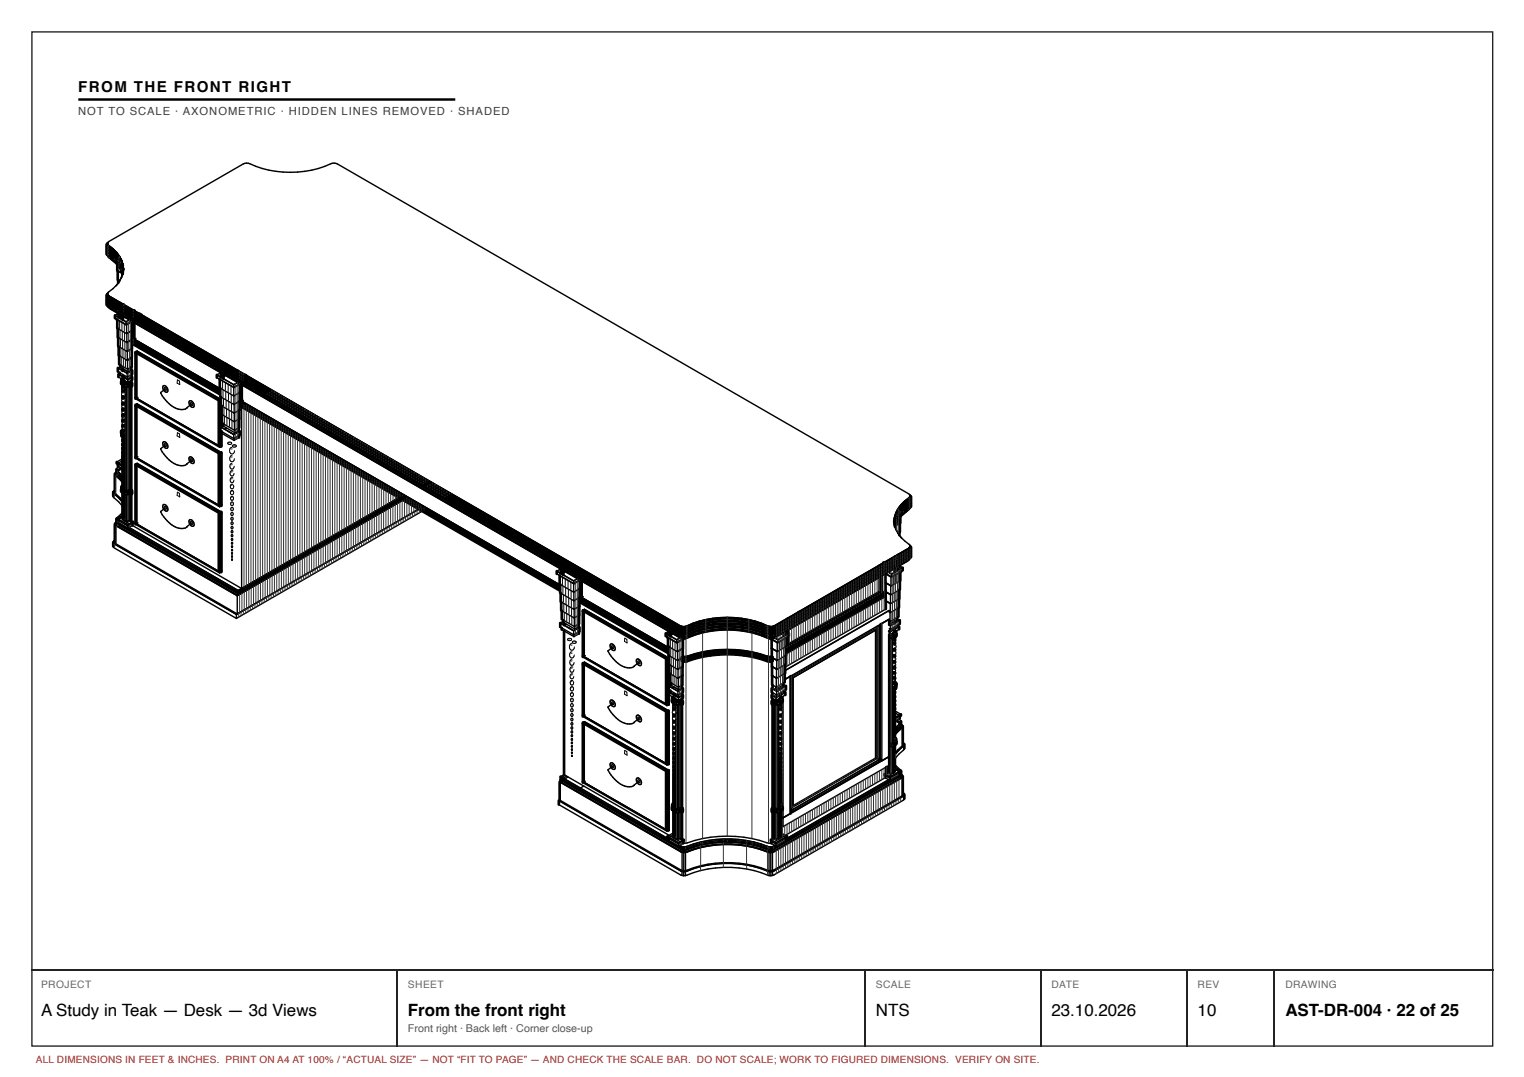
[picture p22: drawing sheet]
<svg xmlns="http://www.w3.org/2000/svg" width="297mm" height="210mm" viewBox="0 0 297 210" stroke-linecap="round" stroke-linejoin="round" font-family="sans-serif">
<defs><g id="words">
<g font-size="3.3">
<text x="8" y="197.9">A Study in Teak — Desk — 3d Views</text>
<text x="79.5" y="197.9">From the front right</text>
<text x="170.7" y="197.9">NTS</text>
<text x="204.9" y="197.9">23.10.2026</text>
<text x="233.4" y="197.9">10</text>
<text x="250.5" y="197.9">AST-DR-004 · 22 of 25</text>
</g>
<text font-size="2.9" x="15.3" y="18">FROM THE FRONT RIGHT</text>
<text font-size="2.2" fill="#3d3d3d" x="15.3" y="22.4">NOT TO SCALE · AXONOMETRIC · HIDDEN LINES REMOVED · SHADED</text>
<text font-size="2.1" fill="#555" x="79.5" y="201.1">Front right · Back left · Corner close-up</text>
<g font-size="2" fill="#666">
<text x="8" y="192.6">PROJECT</text>
<text x="79.5" y="192.6">SHEET</text>
<text x="170.7" y="192.6">SCALE</text>
<text x="204.9" y="192.6">DATE</text>
<text x="233.4" y="192.6">REV</text>
<text x="250.5" y="192.6">DRAWING</text>
</g>
<text font-size="1.9" fill="#a51d17" x="7" y="207.2">ALL DIMENSIONS IN FEET &amp; INCHES. PRINT ON A4 AT 100% / “ACTUAL SIZE” — NOT “FIT TO PAGE” — AND CHECK THE SCALE BAR. DO NOT SCALE; WORK TO FIGURED DIMENSIONS. VERIFY ON SITE.</text>
</g></defs>
<path d="M6.2 6.2h284.7v197.7h-284.7zM6.1 189h284.9M77.4 189.2v14.8M168.7 189.2v14.8M202.8 189.2v14.8M231.4 189.2v14.8M248.3 189.2v14.8" fill="none" stroke="#222" stroke-width=".26"/>
<path d="M15.3 19.4h73.4" fill="none" stroke="#000" stroke-width=".48"/>
<g fill="none" stroke="#000" stroke-width=".19">
<path d="M23.3 62.6v1.4M23.4 64.4v1.4M23.5 66.1v1.4M23.6 67.9v1.4M23.6 69.7v1.3M23.8 62.9v1.4M23.8 64.7v1.3M23.9 66.4v1.4M24 68.1v1.4M24 69.9v1.4M24.1 76.3a.51 .51 0 0 0-.4 .6 .51 .51 0 0 0 .6 .4l.2-.5M24.1 80a.42 .42 0 0 0-.3 .5 .42 .42 0 0 0 .4 .3l.2-.6"/>
<path d="M24.1 77.6a.47 .47 0 0 0-.4 .5 .47 .47 0 0 0 .6 .4l.1-.4M24.1 78.8a.45 .45 0 0 0-.4 .5 .45 .45 0 0 0 .6 .4l.1-.7M24.2 63.2v1.4M24.2 75.7l-.4 .1a.28 .28 0 0 0 .3 .3 .28 .28 0 0 0 .3-.3M24.3 64.9v1.4M24.3 66.7v1.3M24.4 68.4v1.4M24.4 76.5v.1M24.4 70.1v1.4M32 75.5l.4 .2v.3h-.3zM34.6 74l.4 .3v.7l-.5-.3zM37.1 78.5l.4 .2v.3l-.4-.2z"/>
<path d="M43.4 74.4v1.3M43.5 76.1v1.3M43.6 77.8v1.3M43.6 79.5v1.3M43.9 74.7v1.3M44 76.4v1.3M44.1 78.1v1.3M44.2 79.8v1.3M44.5 75v1.3M44.5 76.7v1.3M44.6 78.4v1.3M45 75.3v1.3"/>
<path d="M45.1 77v1.3M45.1 78.7v1.3M24.1 81.1a.4 .4 0 0 0-.3 .4 .4 .4 0 0 0 .4 .3l.2-.3M24.1 82.1a.37 .37 0 0 0-.3 .5 .37 .37 0 0 0 .4 .2l.2-.3M24.2 83.2a.33 .33 0 0 0-.4 .3 .33 .33 0 0 0 .4 .3l.2-.3M24.2 85.9a.27 .27 0 0 0-.4 .3 .27 .27 0 0 0 .4 .3l.1-.5M24.2 86.8a.26 .26 0 0 0-.3 .2 .26 .26 0 0 0 .3 .3l.1-.4M24.2 85.1a.27 .27 0 0 0-.4 .3 .27 .27 0 0 0 .5 .1v-.3M24.2 84.1a.31 .31 0 0 0-.4 .3 .31 .31 0 0 0 .4 .3l.1-.3M32 86.5l.4 .2v.3l-.3-.1zM32 98.7l.4 .2v.3l-.4-.2zM34.6 84.3l.4 .3v.6l-.5-.2z"/>
<path d="M34.6 95.9l.4 .3v.6l-.5-.3zM37.1 89.4l.4 .2v.3l-.4-.2zM43.7 81.2v1.3M44.2 81.5v1.3M44.4 86.3l.4-.2 .3 .2a.34 .34 0 0 1-.3 .3 .34 .34 0 0 1-.4-.3zM44.7 80.1v1.3M44.7 81.8v1.3M45.1 95.6a.38 .38 0 0 1 .4 .4 .38 .38 0 0 1-.4 .4 .5 .5 0 0 1 0-.8zM45.1 96.8a.35 .35 0 0 1 .4 .3 .35 .35 0 0 1-.4 .4 .48 .48 0 0 1 0-.7zM45.1 97.9a.33 .33 0 0 1 .4 .3 .33 .33 0 0 1-.4 .3l-.2-.3zM45.1 98.9a.31 .31 0 0 1 .4 .3 .31 .31 0 0 1-.4 .3l-.1-.3zM45.2 80.4v1.3"/>
<path d="M45.2 82v1.4M45.2 87.2a.7 .7 0 0 0-.5 .6 .7 .7 0 0 0 .5 .7l.4-.3 .1-.4M45.2 88.8a.59 .59 0 0 0-.4 .7 .59 .59 0 0 0 .6 .4l.3-.5M45.2 90.3a.55 .55 0 0 0-.4 .6 .55 .55 0 0 0 .6 .5l.2-.5M45.3 86.8l.4-.1 .3 .1a.34 .34 0 0 1-.3 .3 .34 .34 0 0 1-.4-.3zM45.4 94.4a.41 .41 0 0 0-.5 .4 .41 .41 0 0 0 .5 .4l.1-.6M45.4 93.1a.44 .44 0 0 0-.5 .5 .44 .44 0 0 0 .5 .4l.2-.4M45.4 91.8a.48 .48 0 0 0-.6 .4 .48 .48 0 0 0 .6 .5l.2-.5M37.1 101.7h.3l.1 .5-.4-.2zM109.6 112.6v1.3M109.7 114.3v1.3M109.8 116v1.4"/>
<path d="M109.9 117.7v1.4M110 119.4v1.4M110.2 112.9v1.4M110.2 114.6v1.4M110.3 116.3v1.4M110.4 118v1.3M110.5 119.7v1.3M110.7 113.2v1.4M110.8 114.9v1.4M110.8 116.6v1.4M110.9 118.3v1.3M111 120v1.3"/>
<path d="M111.3 113.6v1.3M111.3 115.2v1.4M111.3 116.9v1.4M111.4 118.6v1.3M173.9 119.3v1.4M173.9 117.6v1.3M174 115.8v1.4M174 114.1v1.4M174.1 112.3v1.4M174.3 119.1v1.4M174.3 117.3v1.4M174.4 115.6v1.4"/>
<path d="M174.5 113.8v1.4M174.6 112.1v1.4M174.7 118.8v1.4M174.8 117.1v1.4M174.8 115.3v1.4M174.9 113.6v1.4M175 111.8v1.4M110.7 124.5l.3-.1 .3 .1a.34 .34 0 0 1-.3 .4 .34 .34 0 0 1-.3-.4zM111.3 133.9a.38 .38 0 0 1 .5 .3 .38 .38 0 0 1-.5 .4 .5 .5 0 0 1 0-.7zM111.3 136.1a.33 .33 0 0 1 .4 .3 .33 .33 0 0 1-.4 .4l-.1-.4zM111.3 137.1a.31 .31 0 0 1 .4 .3 .31 .31 0 0 1-.4 .3l-.1-.3zM111.3 138.1a.29 .29 0 0 1 .4 .3 .29 .29 0 0 1-.4 .3l-.1-.3z"/>
<path d="M111.4 120.3v1.3M111.5 125.4a.63 .63 0 0 0-.5 .7 .63 .63 0 0 0 .7 .5l.2-.5M111.5 127a.59 .59 0 0 0-.5 .7 .59 .59 0 0 0 .7 .5l.2-.6M111.5 128.5a.55 .55 0 0 0-.5 .7 .55 .55 0 0 0 .7 .4l.2-.5M111.6 125l.3-.1 .3 .1a.34 .34 0 0 1-.3 .4 .34 .34 0 0 1-.3-.4zM111.6 132.7a.41 .41 0 0 0-.5 .4 .41 .41 0 0 0 .5 .4l.2-.7M111.6 131.4a.44 .44 0 0 0-.5 .4 .44 .44 0 0 0 .5 .4l.2-.4M111.7 130a.48 .48 0 0 0-.6 .5 .48 .48 0 0 0 .6 .5l.2-.5M119.2 125.9l.4 .2v.3l-.3-.1zM119.2 136.8l.4 .2v.3h-.3zM121.8 124.4l.4 .2v.7l-.5-.3zM121.8 134.7l.4 .2v.7l-.5-.3z"/>
<path d="M124.3 128.8l.4 .2v.3h-.3zM124.3 139.8l.4 .2v.3l-.4-.2zM130.6 124.6v1.4M130.7 126.4v1.4M130.8 128.1v1.4M130.9 129.9v1.4M131 131.6v1.4M131.1 124.9v1.4M131.2 126.6v1.4M131.2 128.4v1.4M131.3 130.1v1.4M131.4 131.9v1.3"/>
<path d="M131.4 138.3a.51 .51 0 0 0-.4 .6 .51 .51 0 0 0 .6 .4l.2-.5M131.4 139.5a.48 .48 0 0 0-.4 .6 .48 .48 0 0 0 .6 .4l.2-.5M131.6 125.1v1.4M131.6 137.7l-.5 .1a.29 .29 0 0 0 .3 .3 .29 .29 0 0 0 .3-.3M131.6 126.9v1.4M131.7 128.6v1.4M131.7 130.4v1.3M131.7 138.5h.1M131.8 132.1v1.4M151.7 132.1v1.4M151.7 138.5h.1M151.8 130.4v1.3"/>
<path d="M151.8 128.6v1.4M151.9 126.9v1.4M151.9 137.7l.5 .1a.29 .29 0 0 1-.3 .3 .29 .29 0 0 1-.3-.3M151.9 125.1v1.4M152.1 138.3a.51 .51 0 0 1 .4 .6 .51 .51 0 0 1-.6 .4l-.2-.5M152.1 139.5a.48 .48 0 0 1 .3 .6 .48 .48 0 0 1-.5 .4l-.2-.5M152.1 131.9v1.3M152.2 130.1v1.4M152.2 128.4v1.4M152.3 126.6v1.4M152.4 124.9v1.4M152.5 131.6v1.4"/>
<path d="M152.6 129.9v1.4M152.7 128.1v1.4M152.8 126.4v1.4M152.8 124.6v1.4M173.9 125.7h.1M174.1 124.9l.4 .1a.29 .29 0 0 1-.3 .3 .29 .29 0 0 1-.2-.3M174.1 133.3a.31 .31 0 0 1 .4 .3 .31 .31 0 0 1-.4 .3l-.1-.3M174.1 134.2a.29 .29 0 0 1 .4 .3 .29 .29 0 0 1-.4 .3l-.1-.5M174.1 135.1a.27 .27 0 0 1 .4 .3 .27 .27 0 0 1-.4 .2l-.1-.4M174.1 135.9a.25 .25 0 0 1 .4 .3 .25 .25 0 0 1-.4 .2v-.4M174.2 132.3a.33 .33 0 0 1 .3 .4 .33 .33 0 0 1-.4 .3l-.1-.3M174.2 125.5a.51 .51 0 0 1 .4 .6 .51 .51 0 0 1-.6 .4l-.2-.5"/>
<path d="M174.2 126.8a.47 .47 0 0 1 .4 .5 .47 .47 0 0 1-.5 .4l-.2-.5M174.2 128a.44 .44 0 0 1 .4 .5 .44 .44 0 0 1-.5 .3l-.2-.6M174.2 129.1a.42 .42 0 0 1 .4 .5 .42 .42 0 0 1-.5 .3l-.1-.6M174.2 130.2a.39 .39 0 0 1 .3 .5 .39 .39 0 0 1-.4 .3l-.2-.4M174.2 131.3a.37 .37 0 0 1 .3 .4 .37 .37 0 0 1-.4 .3l-.1-.3M119.2 149l.4 .3v.3l-.4-.2zM121.8 146.2l.4 .3v.7l-.5-.3zM124.3 152l.4 .2v.3h-.3zM131.4 141.9a.42 .42 0 0 0-.3 .5 .42 .42 0 0 0 .5 .3l.1-.6M131.4 140.8a.44 .44 0 0 0-.3 .5 .44 .44 0 0 0 .5 .3l.1-.6M131.4 144.1a.37 .37 0 0 0-.3 .4 .37 .37 0 0 0 .5 .3l.1-.3M131.4 143a.39 .39 0 0 0-.3 .5 .39 .39 0 0 0 .5 .3l.1-.4"/>
<path d="M131.5 145.1a.33 .33 0 0 0-.4 .4 .33 .33 0 0 0 .4 .3l.2-.3M131.5 147.9a.27 .27 0 0 0-.3 .3 .27 .27 0 0 0 .3 .2l.1-.4M131.5 148.7a.26 .26 0 0 0-.3 .3 .26 .26 0 0 0 .3 .2l.1-.4M131.5 147a.29 .29 0 0 0-.3 .3 .29 .29 0 0 0 .3 .3l.1-.5M131.5 146.1a.31 .31 0 0 0-.4 .3 .31 .31 0 0 0 .4 .3l.2-.3M151.9 146.1a.31 .31 0 0 1 .4 .3 .31 .31 0 0 1-.4 .3l-.1-.3M152 147a.29 .29 0 0 1 .3 .3 .29 .29 0 0 1-.3 .3l-.1-.5M152 147.9a.27 .27 0 0 1 .3 .3 .27 .27 0 0 1-.3 .2l-.1-.4M152 148.7a.26 .26 0 0 1 .3 .3 .26 .26 0 0 1-.3 .2l-.1-.4M152 145.1a.33 .33 0 0 1 .3 .4 .33 .33 0 0 1-.4 .3l-.1-.3M152.1 141.9a.42 .42 0 0 1 .3 .5 .42 .42 0 0 1-.5 .3l-.1-.6M152.1 140.8a.44 .44 0 0 1 .3 .5 .44 .44 0 0 1-.5 .3l-.1-.6"/>
<path d="M152.1 143a.39 .39 0 0 1 .3 .5 .39 .39 0 0 1-.5 .3l-.1-.4M152.1 144.1a.37 .37 0 0 1 .2 .4 .37 .37 0 0 1-.4 .3l-.1-.3"/>
<circle cx="24" cy="88.6" r=".23"/>
<circle cx="24" cy="87.8" r=".24"/>
<circle cx="24" cy="89.3" r=".21"/>
<circle cx="24" cy="90" r=".2"/>
<circle cx="24" cy="91.3" r=".18"/>
<circle cx="24" cy="90.7" r=".19"/>
<circle cx="24" cy="93.2" r=".15"/>
<circle cx="24" cy="92.6" r=".16"/>
<circle cx="24" cy="92" r=".16"/>
<circle cx="24.1" cy="93.7" r=".14"/>
<circle cx="24.1" cy="94.3" r=".13"/>
<circle cx="45.2" cy="101.1" r=".27"/>
<circle cx="45.2" cy="100.2" r=".29"/>
<circle cx="45.2" cy="102" r=".25"/>
<circle cx="45.2" cy="102.8" r=".23"/>
<circle cx="45.2" cy="103.6" r=".22"/>
<circle cx="45.2" cy="104.4" r=".2"/>
<circle cx="45.2" cy="105.1" r=".18"/>
<circle cx="45.2" cy="105.9" r=".17"/>
<circle cx="45.2" cy="108.5" r=".13"/>
<circle cx="45.2" cy="107.8" r=".14"/>
<circle cx="45.2" cy="109.1" r=".12"/>
<circle cx="45.2" cy="106.5" r=".16"/>
<circle cx="45.2" cy="107.2" r=".15"/>
<circle cx="111.4" cy="139.3" r=".27"/>
<circle cx="111.5" cy="135.4" r=".35"/>
<circle cx="174.2" cy="137" r=".24"/>
<circle cx="174.2" cy="137.7" r=".23"/>
<circle cx="174.2" cy="139.2" r=".2"/>
<circle cx="174.2" cy="139.9" r=".18"/>
<circle cx="174.3" cy="138.5" r=".21"/>
<circle cx="111.4" cy="140.2" r=".25"/>
<circle cx="111.4" cy="141.1" r=".23"/>
<circle cx="111.4" cy="141.9" r=".21"/>
<circle cx="111.4" cy="142.6" r=".2"/>
<circle cx="111.4" cy="144.1" r=".17"/>
<circle cx="111.4" cy="145.4" r=".15"/>
<circle cx="111.4" cy="144.8" r=".16"/>
<circle cx="111.4" cy="143.4" r=".19"/>
<circle cx="111.4" cy="146.1" r=".14"/>
<circle cx="111.4" cy="147.3" r=".12"/>
<circle cx="111.4" cy="146.7" r=".13"/>
<circle cx="131.4" cy="150.5" r=".23"/>
<circle cx="131.4" cy="151.3" r=".21"/>
<circle cx="131.4" cy="149.8" r=".24"/>
<circle cx="131.4" cy="152" r=".2"/>
<circle cx="131.4" cy="153.3" r=".18"/>
<circle cx="131.4" cy="152.7" r=".18"/>
<circle cx="131.4" cy="155.1" r=".15"/>
<circle cx="131.4" cy="154.5" r=".16"/>
<circle cx="131.4" cy="153.9" r=".16"/>
<circle cx="131.4" cy="155.7" r=".14"/>
<circle cx="131.4" cy="156.2" r=".13"/>
<circle cx="152" cy="150.5" r=".23"/>
<circle cx="152" cy="151.3" r=".21"/>
<circle cx="152" cy="149.8" r=".24"/>
<circle cx="152" cy="152" r=".2"/>
<circle cx="152" cy="152.7" r=".19"/>
<circle cx="152" cy="153.9" r=".17"/>
<circle cx="152" cy="153.3" r=".18"/>
<circle cx="152" cy="155.1" r=".15"/>
<circle cx="152" cy="154.5" r=".16"/>
<circle cx="152" cy="155.7" r=".14"/>
<circle cx="152" cy="156.2" r=".13"/>
<circle cx="174.2" cy="140.5" r=".18"/>
<circle cx="174.2" cy="141.1" r=".16"/>
<circle cx="174.2" cy="142.3" r=".15"/>
<circle cx="174.2" cy="143.4" r=".13"/>
<circle cx="174.2" cy="142.9" r=".14"/>
<circle cx="174.2" cy="141.7" r=".15"/>
</g>
<g fill="none" stroke="#000" stroke-width=".28">
<path d="M20.8 48v.2M20.8 57.8v.2M20.8 48.5v.2M20.8 58.4v.1M20.8 49v.2M20.8 58.9v.2M20.8 49.5v.2M20.8 59.4v.2M20.8 57.9v.3M20.8 58.4v.3M20.8 58.9v.4M20.8 47.8v.4"/>
<path d="M20.8 48.4v.3M20.8 48.9v.3M20.8 49.4v.3M20.8 48.2l1.8 1.5M20.8 47.8l.2 .2a6.5 6.5 0 0 1 2.9 4.1M20.8 48.7l1.8 1.5M20.8 48.4l.2 .2a6.4 6.4 0 0 1 2.8 3.7M20.8 49.2l1.8 1.6M20.8 48.9l.2 .2a6.9 6.9 0 0 1 2.6 2.9M20.8 49.7l.2 .2a6.4 6.4 0 0 1 2.8 3.7M20.8 49.4l.2 .2a5.8 5.8 0 0 1 2.9 3.9M20.8 57.7v.3"/>
<path d="M20.8 58.2v.3M20.8 58.7v.4M20.8 59.3v.3M20.8 58l.2 .2M20.8 57.7l112.1 64.7M20.8 48v.4M20.8 58.5l112.1 64.7M20.8 58.2l112.1 64.7M20.8 57.8h.1M20.8 48.5v.4M20.8 59.1l111.9 64.6M20.8 58.7l112.1 64.7"/>
<path d="M20.8 58.3h.1M20.8 49v.4M20.8 59.6l111.8 64.6M20.8 59.3l112.1 64.6M20.8 58.8v.1M20.9 48.5l.1-.1v.1M20.9 49l.1-.1v.1M20.9 47.6l.1 .2M20.9 49l.1-.2 1.7 1.6 .6 .8M20.9 57.5l.1 .2M20.9 47.5l.1 .3M21 48.3v.1"/>
<path d="M21 49.4h.1M21 58.1v.1M21 58.6v.1M21 59.2v.1M21 47.8l1 .8M21 47.8h.1M21 49.4v-.1l-.1 .2M21 47.8l.1 .2a5.6 5.6 0 0 1 2.9 4.9M21 57.2v.4M21 48.2h.1M21 48.4l.1 .2a6.7 6.7 0 0 1 2.5 2.6M21 48.7h.1"/>
<path d="M21 58.1l-.1 .2M21 49.2h.1M21 58.7h.1M21 58.7l-.1 .1M21 49.4l.1 .2a6.6 6.6 0 0 1 2.5 2.7M21 49.8v.1M21 49.7v.1M21 47.7v-.5l.2-.1 26.5-15.3a2.75 2.75 0 0 1 2.2 .6 19.8 19.8 0 0 0 14.9-.6l1 .1 111.3 64.3 .3 .4-.1 .2M21 47.7v.1M21 47.7a5.7 5.7 0 0 1 2.9 5.6l-.1-.3M21 57.1v.5M21 47.9h-.1"/>
<path d="M21 59.2l-.1 .1M21 57.7v-.2l111.9 64.6M21 57.6l111.6 64.5M21 57.7l111.9 64.6M21 57.1l-.2 .2v.4M21 47.8l-.1 .2M21 58.2l111.9 64.6M21 47.9v.1M21 58.7l.2 .1M21 48.3l-.1 .2M21 58.7l111.9 64.6M21 58.2v.1"/>
<path d="M21 59.3l111.9 64.6M21 58.7v.1M21 57.6l-.1 .1M21 47.3l-.2 .1v.4M21 58.2l111.6 64.4M21 57.6h.1M21 59.2l.2 .1M21.1 57.5l-.2 .3 .1-.1M21.1 50v.1M21.1 49.5l-.1 .1M21.1 50.1l1.7 1.5 .6 .8M21.1 59.3l-.1 .2"/>
<path d="M21.1 59.3h.1M21.1 59.9l-.1-.2 111.6 64.5M21.1 59.8v.1M21.1 59.9l111.5 64.4M21.1 49.4v.1M21.1 48.5l1.5 1.2M21.1 49l1.5 1.2M21.1 49.5l1.5 1.2M21.1 50l1.5 1.3M21.2 48.2h.1h-.1M21.2 48.7h.1h-.1M21.2 48.1v.1"/>
<path d="M21.2 57.9l-.1 .1M21.2 48.6v.1M21.2 58.4l-.1 .1M21.2 49.1v.1M21.2 58.9l-.1 .1M21.3 57.9h.1M21.3 58.5h.1M21.3 59.9h.1M21.3 57.8h.1M21.3 48.1h.1M21.4 49.8l-.1 .1M21.4 59.5l-.1 .1"/>
<path d="M21.4 49.2l-.1 .1M21.4 59l-.1 .1M21.4 57.9h.1M21.4 48.1h.1M21.4 49.7h.1M21.5 50.5l.9 .6M21.6 49.5h.1M21.6 58.1v.1M21.6 48.4h.1M21.6 58.6v.1M21.6 48.9v.1M21.7 49.5h-.1"/>
<path d="M21.7 59.2l-.1 .1M21.7 58.1h.1M21.7 58.1v.1M21.7 48.5h-.1M21.7 48.3v.1M21.8 49l-.1 .1M21.8 58.7l-.1 .1M21.8 58.1h.1M21.8 48.4h.1M21.9 58h.1M22 48.6l1.3 1.4M22 48.6l.7 .7"/>
<path d="M22 58.3v.1M22 48.7l-.1 .1M22 49.2v.1M22.1 50.4v.1M22.1 59.9v.2M22.1 48.7h.1M22.1 58.9h-.1M22.1 58.3h.1M22.1 48.8l-.1 .1M22.1 58.4v.1M22.2 49.9l-.1 .1M22.2 48.8h.1"/>
<path d="M22.2 58.3v.1M22.3 59.5h.1M22.3 50.5l.3 .3M22.3 59.5l-.1 .1M22.4 49.1h-.1M22.4 49h.1M22.5 58.6l-.1 .1M22.5 49.7h-.1M22.5 58.5h.1M22.6 50.2h.1M22.6 49.7l1 1.6M22.6 50.2l.6 .8"/>
<path d="M22.6 50.8l.6 .7M22.6 51l.6 .6M22.6 59.2v.1M22.7 50.4v.2M22.7 50.6h.1M22.7 50.6l.5 .4M22.7 49.9l-.1 .1M22.8 49.5h-.1M22.8 59.8v.1M22.8 49.4v.1M22.9 52.7l.8 .5M22.9 59.8h.1"/>
<path d="M22.9 50.1l-.1 .1M22.9 54.5l.4 .3-.3-.2M22.9 52.8l.8 .4M23 58.9h-.1M23 50.4l.2 .2M23 49.8h-.1M23 49.7h.1M23.1 58.8h.1M23.1 50.4l-.1 .1M23.1 49.9l-.1 .1M23.1 59.5v.1M23.2 51l.4 .8 .3 1.6-.1-.6"/>
<path d="M23.2 51.5l.4 .8 .3 1.2M23.2 51.8l.4 .6M23.2 49.9h.1M23.2 60l.8 .4M23.3 50l.7 1.6M23.3 50l.4 .8M23.3 50.9v.1M23.3 50.8l.2 .2M23.4 52.2l.5 1.1M23.4 50.2l-.1 .1M23.5 51.5l-.3-.2 .4 .4M23.5 51.2h.1"/>
<path d="M23.5 50.7l.3 .2v.4M23.5 51.3l.2 .2M23.5 59.2l-.1 .1M23.5 50.4l-.1 .1M23.6 59.1h.1M23.6 51.3l.2 .8 .1 1.3M23.6 51l.1 .3M23.6 51.6l.4 1.3M23.6 52l.4 1.2M23.6 52.1l.1 .2M23.6 52.6l.3 .8-.1-.2M23.6 52l.1 .1"/>
<path d="M23.6 50.5l-.2 .1M23.6 52.6l.3 .8M23.7 51.7h.1M23.7 51.2l.2 .3M23.7 51.7l.3 .5M23.7 59.8l-.1 .1M23.7 51.4l.2 .8M23.7 51.9l.3 1.1-.2-.6M23.7 52.4l.2 .8M23.7 52.9l.2 .6M23.7 54a7.4 7.4 0 0 1-2.7 3.1M23.7 51.9l.3 .5v.8"/>
<path d="M23.8 53.2h.1M23.8 51.6l.2 .2M23.8 52.3l.2 .3M23.8 51.6l.2 .3M23.8 51.7a4.5 4.5 0 0 1-1.2 4M23.8 51.9l.2 .9M23.8 52.8l.2 .4M23.9 51.3v.1M23.9 51.3l-.1 .1M23.9 51.3h.1M23.9 53.3h.1M23.9 53.3v.1"/>
<path d="M23.9 51.7v.1M23.9 52.1v.1M23.9 52.5v.5M24 53.2l-.3 .9M24 59.5h.1M24.1 59.4h.1M24.5 59.8h.1M24.6 59.7h.1M21.4 60.1l111.2 64.3M22.4 62l2.2 1.2M22.7 62.2l1.9 1.1M22.8 60.4v-.1l.2 .2"/>
<path d="M22.9 64l1.8 1M22.9 65.7l1.8 1.1M23 72.4l1.8 1.1M23 61.3l.9 .6M23 60.6h.1M23 61.1l-.6 .4 2.2 1.2M23 67.5l1.8 1M23.1 73.5l1.8 1M23.1 60.5h.1M23.1 69.3l1.7 .9M23.2 71l1.7 1M23.3 72.9l1.6 1"/>
<path d="M23.3 72.8l-.2 .1 1.8 1.1M23.3 61.8l-.1 .1M23.3 62l.6 .3M23.3 60.6l.1 .1M23.4 60.2h-.1M23.5 71.6l1.5 .9M23.5 71.4l-.5 .3 1.8 1.1M23.5 60.3h.1M23.6 61.4l-.6 .4M23.6 74.8l.1 .2M23.7 74.3l.1 .2M23.7 74.6v.4"/>
<path d="M23.7 75l.2 .2M23.7 74.6l.2 .2M23.7 73.8l.2 .2-.3 .4 .1 .2M23.7 72.1l.3-.2 1.1 .7M23.8 74.5h.1M23.8 73.9l.1 .1M23.8 75.1l.5 .3M23.8 74.9l.1 .1M23.8 74.6v.2M23.8 74.4h.1M23.8 74.3v.2M23.8 74.5l.5 .3"/>
<path d="M23.8 74.3l.5 .3M23.8 74.6h.1M23.9 74.3v.1M23.9 74.8v.4M23.9 75.2l.3 .1M23.9 74.8l.7 .1M23.9 61.6l-.6 .4M23.9 73.9l-.1 .4M23.9 61.9h.1M23.9 74.2h.1M23.9 61.6v.3M24 60.5l-.1 .1"/>
<path d="M24 60.4h.1M24 74v.8M24 76.1v.2M24 77.3v.3M24 78.6v.2M24 79.7v.3M24 74h.1M24 74.4h.1M24 75.2v.5M24.1 73.4l-.1 .1M24.1 60.6v.1M24.2 74.1v.5"/>
<path d="M24.2 74.8v.5M24.2 75.3v.4M24.2 76.1v.2M24.2 77.3v.3M24.2 78.5v.3M24.2 79.7v.3M24.2 75.3h.4M24.2 60.1v.1M24.3 74.6v.2M24.3 75.3v.1M24.3 75.4h.3M24.3 74.8h.3"/>
<path d="M24.3 74.6l.3 .1M24.4 74.2v.4M24.4 74.8v.1M24.4 75.4v20.2M24.6 62.7v.5M24.6 74.9v.4M24.6 63.2v.1M24.6 74.7v.1M24.6 75.3v.1M24.7 63.3v1.7M24.7 74.4v.2M24.7 74.8v.1"/>
<path d="M24.7 75.4v20.2M24.7 64.9v.1M24.7 65v1.8M24.7 66.7h.1M24.8 66.7v1.8M24.8 68.4v1.8M24.8 72.8v.7M24.8 70.1l.1 1.9M24.9 74h.1M24.9 73.4v.5M24.9 74v.5M24.9 73.9l.7-.5 .2 .1-.9 .5"/>
<path d="M24.9 75.2h.1M24.9 74.5v27M25 71.9v.6M25 72.5l.6-.4 .2 .1-1 .6M25.2 74.4v.1M25.2 74.7v.1M25.2 75.3v20.2M25.2 73.7l.1 .1M25.2 62.4l-.6 .3M25.2 75.3l-.6 .1M25.2 74.5v.2M25.2 75.3l.3 .1"/>
<path d="M25.2 75.1h.1M25.2 74.7l-.6 .1M25.2 74.5l-.6 .2M25.2 74.7l.3 .2M25.2 74.5l.3 .2M25.2 74.8v.5M25.2 74.8l-.6 .1M25.2 74.8l.3 .1M25.4 66.4l17.5 10.1M25.4 74.2v.4M25.4 74.8v.1M25.4 75.4v20.2"/>
<path d="M25.5 74.7v.2M25.5 74.9v.5M25.5 74.9l.3-.1-.3 .1M25.5 66.3l-.7 .4M25.5 66.3l17.4 10.1M25.5 66.3l-.8 .5M25.6 74.5h.1l-.2 .2M25.6 62.6l-1 .6M25.6 66.2l17.3 10M25.7 71.5l-.8 .5M25.7 69.7l-.9 .5M25.7 75.3l-.2 .1"/>
<path d="M25.7 66.8l17.2 9.9M25.7 67.1l17.2 9.9M25.7 66.9l17.2 9.9M25.7 67.9l-.9 .6M25.7 65.9l.3 .2M25.7 66l17.2 10M25.7 66.1l17.2 9.9-.1 .1M25.7 64.4l-1 .6M25.8 74l-.9 .5M25.8 75.1l-.3 .2-.3-.1-.6 .1M25.8 62.7l-1.2 .6M25.8 64.4l-1.1 .6"/>
<path d="M25.8 72.9l-1 .6M25.8 61.5l-.1 .1M25.8 61.6v.1M25.9 61.6v.1M25.9 61.1v.1M26 61.7h.1M26 61.6h.1M26 61.1v.2M26 60.6v.1M26 60.5v.1M26 66l16.9 9.8M26 61.7v.1"/>
<path d="M26.1 60.5l-.1 .1M26.1 60.6l-.1 .1M26.1 61.1h.1M26.1 61.2h.1M26.1 61.7v.1M26.1 60.7v.1M26.1 61.3h.1M26.1 60.6h.1M26.2 60.8h.1M26.2 60.6h.1M26.2 62.9v3.2l.3-.2M26.2 60.7v.1"/>
<path d="M26.2 60.7v.2M26.2 60.5h.1M26.2 61.8h.1M26.2 61.8v.1M26.3 61.3v.1M26.3 60.7h.1M26.3 60.8v.1M26.4 77.7l16.4 9.5M26.6 77.6l-.2-.1 16.4 9.5M26.6 77.6v-8.7l-.2-.1 16.4 9.5M26.7 68.4l-.1 .1 16.4 9.5M26.7 68.4l16.3 9.4"/>
<path d="M26.7 68.4l-.3 .2 16.4 9.5M26.7 78.7l-.1 .1 16.4 9.5M26.7 78.7l16.4 9.5M26.7 78.7l-.3 .2 16.4 9.5M26.9 77.4l-.3 .2M27.1 61.1h.1M27.1 61.2v.1M27.1 61.8v.1M27.1 62.3v.1M27.1 66.9v.1M27.1 67.2v.1M27.1 67.5v.2"/>
<path d="M27.9 61.6h.1M27.9 61.7v.1M27.9 62.2v.1M27.9 62.7v.1M27.9 67.3v.2M27.9 67.7v.1M27.9 68v.1M31.8 75.3l.1-.2a.83 .83 0 0 1 .6 1.3 .92 .92 0 0 1-.7-1.1zM32.2 75.8l-.9 .7a5.3 5.3 0 0 0 4.2 3.3 .95 .95 0 0 0 .9-.3l.9-.8M36.9 78.2l.1-.1a.83 .83 0 0 1 .7 1.3 .93 .93 0 0 1-.8-1.2zM41.6 75.9l-.2 .1M41.7 76h-.1"/>
<path d="M41.8 75.7l-.1 .1M41.9 75.8l-.1 .1M42.1 76.2l-.2 .1M42.1 75.6h-.1M42.2 75.6l-.1 .1M42.3 73.6l3.3 1.9M42.4 76.4h-.2M42.4 76l-.2 .1M42.6 78.2l.2 .1M42.6 76.2l-.1 .1M42.6 75.9h-.1M42.8 78.1v9.1"/>
<path d="M42.8 75.6l2.8 1.6M42.9 77.3l2.7 1.5M42.9 78l-.1 .1M43 78v5.2M43 78l-.2 .1M43 72.6l-.7 .5 3.3 1.9M43 78.1l-.2 .2M43 79l2.6 1.5 1.1-.6M43.2 72.7v.9l.8-.4M43.4 72.9v.8M43.6 73l-.7 .4M44.5 71.2h.1"/>
<path d="M44.5 71.3v.1M44.5 71.9h.1M44.5 72.4v.1M44.8 71.4h.1M44.8 71.5v.1M44.8 72v.1M44.8 72.5v.1M45.6 75v2.2M45.6 77.1v1.7M45.6 78.8l.1 3.4M45.6 75.5h.1M46.1 78.5v.1"/>
<path d="M46.1 72.1h.1M46.1 72.2l.1 .2M46.2 72.2h.1M46.3 72.2h.1M46.3 72.3v.1M46.3 72.9v.1M46.3 73.4v.1M46.3 74.5l-.7 .5M46.3 72.4h-.1M46.4 78.4h-.1M46.4 78.4l62.8 36.2M46.4 72.3h.1"/>
<path d="M46.5 78.3l.2-.1 62.5 36.1M46.6 78.3l62.6 36.1M46.7 78.9l62.5 36M46.7 78.7l62.5 36M46.7 79.2l62.5 36.1M46.7 79l62.5 36.1M46.7 78.1l.3 .1M46.7 78.2l-1.1 .6M46.8 74.8l-1.2 .7M46.8 76.5l-1.2 .7M46.8 78.1l-.1 .1 62.5 36M47.1 79.4v35.3"/>
<path d="M47.1 78.2l-.1-.1 62.2 35.9M47.1 75v3.2M47.2 79.2l-.1 .1M47.4 78l-.3 .2M47.5 79l-.1 .1M47.8 78.9h-.1M51.8 76.6h-.1M52.2 76.3v.1M52.7 76l-.1 .1M52.8 76h.1M22.1 96.7v.2M22.1 96.1v.8"/>
<path d="M22.1 96.9l1.8 1.9M22.1 96.1l1.8 1.9M22.4 95.9v.2M22.4 92.5v3.6M22.4 96.1l1.5 1.5M22.4 92.5l1.5 1.6M22.4 95.5l-.3 .2v.4M22.6 92.4l.1 .2M22.7 92.2v.4M22.7 92.6l1.2 1.2M22.7 92.2l1.2 1.3M22.7 91.7v.2"/>
<path d="M22.7 91.6v.3M22.7 91.9l1.2 1.2M22.7 91.6l1.2 1.3-.2-.3M22.7 91.8v.4M22.7 90.3l1.1 .6M22.8 91.9l-.3 .3-.1 .3M22.9 91.7l-.1 .1M23 91.7l.1 .4M23 90.8l.9 .6M23 92.2l.9 1M23.2 91a.56 .56 0 0 0-.5 .6M23.6 91.2l-.6 .5"/>
<path d="M23.6 95.8l.1 .2M23.7 95.3h.1M23.7 84.2v.4l-.1-.2M23.7 95.6v.4M23.7 96l.2 .2M23.7 95.6l.2 .2M23.7 84.2l.1 .1M23.7 91.2l-.8 .5M23.8 90.9l.1-.1v.6M23.8 95.4v.1M23.8 94.8l-.1 .1 .2 .1-.3 .4 .1 .2M23.8 94.9l.1 .1"/>
<path d="M23.8 90.6v.3M23.8 85.1l.1 .1M23.8 84.5h-.1l.2 .2v.4l-.2-.2M23.8 84.5v.1M23.8 84v.2M23.8 91.3l-.9 .6M23.8 95.3v.2M23.8 96.1l.5 .3M23.8 95.9l.1 .1M23.8 95.6v.1M23.8 95.4h.1M23.8 95.5l.5 .3"/>
<path d="M23.8 95.3l.5 .3M23.8 84.6l.1 .1M23.8 84.2v.1M23.8 84v-.3l-.2 .3 .1 .2M23.8 84.2h.1M23.8 84l.1 .1M23.8 95.5v.1M23.9 95.8v.4M23.9 95.3v.1M23.9 96.2l.7 .1M23.9 95.8l.7 .1M23.9 89.4l-1.2 .6 1.1 .6"/>
<path d="M23.9 91.3v.1M23.9 91.5l.1 .2M23.9 99.8l-1.2 1.2 .1 .4M23.9 90.5l-.1 .1M23.9 95.1v.1M23.9 94.7h.1M23.9 94.6l-.1 .1 .1 .1M23.9 89.7l-.8 .5M23.9 94.9l-.1 .2v.2M24 80.8v.3M24 81.9v.2M24 82.9v.3"/>
<path d="M24 83.8v.3M24 84.8v.2M24 85.6v.3M24 86.5v.3M24 87.3v.3M24 88.1v.3M24 88.8v.3M24 89.5v.3M24 90.2v.3M24 90.9v.3M24 91.5v.3M24 92.1v.3"/>
<path d="M24 92.7v.3M24 93.3v.3M24 93.8v.4M24 94.4v1.4M24 96.2v5.1M24 95.4h.1M24 95h.1M24 94.8h.1M24.2 80.8v.3M24.2 81.9v.3M24.2 82.9v.3M24.2 83.8v.3"/>
<path d="M24.2 84.7v.3M24.2 85.6v.3M24.2 86.5v.3M24.2 87.3v.3M24.2 88.1v.3M24.2 88.8v.3M24.2 89.5v.3M24.2 90.2v.3M24.2 90.9v.3M24.2 91.5v.3M24.2 92.1v.3M24.2 92.7v.3"/>
<path d="M24.2 93.3v.3M24.2 93.8v1.8M24.2 95.7v5.7M24.3 95.6v.2M24.3 96.3v.1M24.3 96.4h.3M24.3 95.8h.3M24.3 95.6h.3M24.4 95.8v.1M24.4 96.4v5.1M24.6 95.9v.4M24.6 95.6v.2"/>
<path d="M24.6 96.3v.1M24.7 95.8v.1M24.7 96.4v5.2M24.9 96.2h.1M25.2 95.7v.1M25.2 96.3v5.1M25.2 95.5v.2M25.2 96.3l-.6 .1M25.2 96.3l.3 .1M25.2 96.1h.1M25.2 95.7l-.6 .1M25.2 95.5l-.6 .1"/>
<path d="M25.2 95.7l.3 .1M25.2 95.5l.3 .1M25.2 95.8v.5M25.2 95.8l-.6 .1M25.2 95.8l.3 .1M25.4 95.8v.1M25.4 96.4v5.2M25.5 95.6v.2M25.5 95.9v.5M25.5 95.8l.3-.1-.3 .2M25.6 95.4l.1 .1-.2 .1M25.7 96.3l-.2 .1"/>
<path d="M25.8 96.1l-.3 .2-.3-.1-.6 .1M26.4 89.3l16.4 9.5M26.6 89.2l-.2-.1 16.4 9.5M26.7 90.3l-.1 .1 16.4 9.5M26.7 90.3l16.4 9.5M26.7 90.3l-.3 .2 16.4 9.4M26.9 89l-.3 .2M31.8 86.2l.1-.1a.83 .83 0 0 1 .6 1.3 .92 .92 0 0 1-.7-1.2zM31.8 98.4l.1-.1a.83 .83 0 0 1 .6 1.3 .92 .92 0 0 1-.7-1.2zM32.2 86.7l-.9 .8a5.4 5.4 0 0 0 4.2 3.3 .95 .95 0 0 0 .9-.4l.9-.7M32.2 99l-.9 .7a5.3 5.3 0 0 0 4.2 3.3 .95 .95 0 0 0 .9-.4l.9-.7M36.9 89.2l.1-.2a.83 .83 0 0 1 .7 1.3 .92 .92 0 0 1-.8-1.1z"/>
<path d="M42.6 86.9l.2 .1M42.6 98.5l.2 .1M42.6 88.5l.2 .1M42.8 88.4v10.4M42.8 99.9v11.8M42.8 88.6l-16.4-9.5 .2 .1v10M42.9 88.3l-.1 .1M42.9 99.9h-.1M42.9 83.2l2.7 1.5M43 88.3v10.4l.1-.1-.3 .2M43 99.9v11.7l.1-.1-.3 .2M43.1 86.8l-.3 .2"/>
<path d="M43.1 88.2l-.1 .1M43.1 88.4l-.3 .2M43.1 88.2l-.3 .2M43.1 98.4l-.3 .2M43.1 99.8l-.1 .1M43.1 100l-.3 .1M43.1 99.8l-.3 .1M43.1 80.7l2.6 1.5M43.2 84.5l2.4 1.3M43.2 82.4l2.5 1.5M43.5 83l2.3 1.3M43.5 82.8l-.6 .4"/>
<path d="M44.1 83.4l-.4 .2M45.6 85.5l-2.6-1.5v3.1l.1-.1-.3 .2M45.6 84.7v.8M45.6 85.4v.4M45.6 80.4h.1M45.7 82.1v1.8M45.8 83.8v.5M45.8 84.3l.7-.4 .2 .1-1.1 .7M45.8 84.3l.2 .1M46.6 85.3l-1 .5M46.6 83.3l-.9 .6M46.7 81.6l-1 .6"/>
<path d="M46.7 84.8l-1.1 .7M77.9 96.9l-.1 .1M78.1 97l-.1 .1M78.2 96.7l-.1 .1M78.4 96.9h-.1M78.4 97.2l-.1 .1M78.4 97.5l-32.2 18.6M78.5 96.6h-.1M78.7 96.7l-.1 .1M78.7 97l-.1 .1M78.7 97.4h-.1M79 96.9h-.1"/>
<path d="M79 97.2l-.1 .1M79.3 97l-.1 .1M81.8 99.1l-.1 .1M82.1 99h-.2M82.2 99.7l-36.1 20.8M82.3 98.8l-.1 .1M82.4 94.3h.1M82.5 99.5l-.2 .1M82.7 94.4l-.1 .1M82.7 99.4h-.1M82.9 94l-.1 .1M83 94.6h-.1"/>
<path d="M83 99.2l-.1 .1M83.1 94.1v.1M83.2 94.7v.1M83.4 93.8h-.1M83.4 94.3l-.1 .1M83.4 93.7h.1M83.6 93.9h-.1M83.7 93.8h.1M83.7 94.5h-.1M83.9 94l-.1 .1M84 94h.1M84.2 94.2l-.1 .1"/>
<path d="M84.2 94.2h.1M86.3 96.5l-.1 .1M86.8 96.2l-.1 .1M87 96.9h-.1M87.2 96h-.1M87.3 95.9h.1M87.5 96.6l-.1 .1M87.9 96.4h-.1M88 96.3h.1M174.7 99.7l.2 .1M174.8 99.5l.1 .2M174.8 99.9l-.2 .1v.5"/>
<path d="M174.9 99.4l.2 .1M175 100l-.2 .2M175.1 99.1h.1M175.2 99.1l.1 .1M175.2 99.6h.1M175.3 98.9h.1M175.3 98.9l.1 .1M175.3 99.6l-.2 .1M175.5 99.3h.1M175.5 98.6h.1M175.5 98.6l.1 .1M175.6 99.7l-.5 .5"/>
<path d="M175.6 99.7v.1M175.6 99.1l-.6 .7M175.6 99.1l.1 .1M175.6 99.5v.2M175.7 99.4a4.8 4.8 0 0 0-1.3 3.2M175.7 99.9a4.7 4.7 0 0 0-1.3 2.7M175.7 99.9h.1M175.9 98.8v.1M175.9 98.2h.1M175.9 98.2l.1 .1M176.1 99.6l-.4 .3M176.1 97.9h.1"/>
<path d="M176.2 99.1h.1M176.2 98h.1M176.2 99.5v.1M176.2 97.8h.1M176.3 98.4l.1 .1M176.3 97.9h.1M176.5 98.7l-.8 .7M176.5 97.6h.1M176.6 98.2h.1M176.6 97.5h.1M176.7 98.6v.1M176.7 97.6h.1"/>
<path d="M176.7 98.1h.1M176.7 97.7h.1M176.7 98.7h.1M176.8 99.6l-.8 .7M176.9 97.3h.1M176.9 98.8v.1M176.9 98.4l.1 .1M177 98.9v.1M177 97.2h.1M177.1 97.3h.1M177.1 97.4h.1M177.1 97.8h.1"/>
<path d="M177.1 97.9h.1M177.1 98.3l.1 .1M177.2 97.6l-1.5 1.3M177.2 98.7l-1.5 1.2M177.2 99.2l-1.5 1.2M177.2 98.6h.1M177.2 99.2l-1.7 1.6-.6 .8M177.2 99.2h.1M177.2 98.7l.1 .1M177.3 99.1l-.1 .1M177.3 97h.1M177.3 96.4l.3 .4-.1 .2"/>
<path d="M177.3 97.5a5.6 5.6 0 0 0-2.9 4.8M177.3 96.9l.1 .2M177.3 97l.1 .1M177.3 97.6l.1 .1M177.3 98.1l.1 .1M177.3 96.8l-.1 .2a5.7 5.7 0 0 0-2.9 4.6M177.3 96.8v.2M177.3 97.5v-.1l.1 .3M177.3 98.1v-.1l.1 .2M177.3 97l-.1 .2a6.8 6.8 0 0 0-2.6 2.9M177.3 97.3v.1M177.3 97.5l-1.7 1.6"/>
<path d="M177.3 97.9h.1M177.3 98.1l-1 .8-1.3 1.5M177.3 97.5l.1 .1M177.3 98.4h.1M177.3 98.1h.1M177.3 99h.1M177.3 98.9h.1M177.4 97.5h-.1M177.4 96.7l-.2 .4a5.6 5.6 0 0 0-2.8 3.9M177.4 98.7l-.1-.2-1.7 1.6-.6 .8M177.4 96.8l-.1 .2M177.5 97.1v.4"/>
<path d="M177.5 97.7v.4M177.5 98.2v.4M177.5 97v.3M177.5 97.5v.4M177.5 98.1v.3M177.5 98.6v.3M177.5 97l-.2 .2a5.4 5.4 0 0 0-2.8 5.4l.2 .8M177.5 97.3l-.2 .2M177.5 97.5l-.2 .2a6.4 6.4 0 0 0-2.8 3.7M177.5 97.9l-1.8 1.5M177.5 98.1l-.2 .1a5.6 5.6 0 0 0-2.9 4.4M177.5 98.4l-1.8 1.5"/>
<path d="M177.5 98.6l-.2 .2a5.8 5.8 0 0 0-2.8 3.9M177.5 98.9l-.2 .2a6.4 6.4 0 0 0-2.8 3.7M177.6 97.1l-.1 .2M177.6 97.7l-.1 .2M177.6 98.2l-.1 .2M177.6 98.7l-.1 .2M22.1 106.5v.2M22.1 105.9v.8M22.1 106.7l24 13.8M22.1 105.9l24 13.8M22.4 105.7l.1 .2M22.4 105.2a.46 .46 0 0 0-.3 .7"/>
<path d="M22.5 102.3v3.6M22.5 105.9l23.7 13.7M22.5 102.3l23.7 13.8M22.6 102.1l.1 .2M22.7 101.5l.1 .2M22.7 101.5v.5M22.7 102v.3M22.7 102.3l23.7 13.7v-.3M22.7 102l23.7 13.7M22.7 101.3l2.2 1.2 1-.6M22.8 101.4v.3M22.8 101.7l.2 .1"/>
<path d="M22.8 101.4l.2 .2M22.8 101.6l-.4 .3 .1 .4M22.9 101.5h.1M22.9 101.4l-.1 .1M23 101.8l.2 .3 23.3 13.5M23 101.8l23.4 13.5M23.1 101.1l.8-.8-.9 .9zM23.9 101.1l.3 .4 1 .6M23.9 100.4l-.8 .8M23.9 100.5l-.1-.1-1.1 .6 2.2 1.3M23.9 100.7h.1M23.9 100.8l-.8 .4"/>
<path d="M23.9 101.2l.1 .1M24 101.3l.2 .1M24.2 101.4l.2 .1M24.2 103.2l-.1 .1M24.4 102.8l-.1 .2M24.4 101.5l.3 .1M24.7 101.8v.3M24.9 102.3v.6l.9-.5 21.3 12.3M24.9 101.5l-.2 .1M25.1 101.5l.6 .3M25.1 102.8l21.3 12.3M25.2 101.4l-.3 .1"/>
<path d="M25.2 101.4l.2 .2M25.4 101.6l.2-.1 .3 .2-1 .6M26.4 102.2l16.4 9.5M26.6 102.1l-.2-.1 16.4 9.5M26.9 101.9l-.3 .2M36.9 101.4l.1-.1a.83 .83 0 0 1 .7 1.3 .92 .92 0 0 1-.8-1.2zM42.6 111.4l.2 .1M42.6 100l.2 .1M42.8 100.1l-16.4-9.4 .2 .1v11.3M43.1 111.3l-.3 .2M46.1 119.7v.8M46.2 116.1v3.5"/>
<path d="M46.2 119.6l35.3-20.3-35.4 20.4M46.4 115.1v.2M46.4 115.3l31.5-18.1-31.4 18.1v.3M46.5 115.6l31.6-18.2-31.7 18.3M47.1 114.7l30.5-17.6-31.2 18M108.5 111.8l3.4 2M109.1 113.8l2.7 1.6 1.2-.7M109.2 115.5l2.6 1.6M109.2 110.9l-.7 .4 3.3 1.9M109.3 117.3l2.6 1.5M109.4 119l2.5 1.4 1-.5M109.4 111v.9"/>
<path d="M109.6 111.1v.8M109.9 111.2l-.8 .5M110.2 111.4l-.7 .5M111.8 113.2v3.9M111.8 115.3h.1M111.8 117.1l1.1-.7 17.4 10.1M111.8 117l.1 1.8M111.9 113.7v.1M111.9 118.7v3.4M112.5 112.8l-.7 .4M112.6 116.6l17.7 10.2M112.8 116.5l17.5 10.1"/>
<path d="M112.9 117.1l17.4 10M112.9 116.9l17.4 10M112.9 117.4l17.4 10.1M112.9 117.2l17.4 10.1M112.9 118.1l-1 .7M113 116.3l.2 .1M113 116.4l17.3 10-17.1-9.9M113 113l-1.2 .7M113 113.1l-1.1 .7M113.4 116.4l-.2-.1 17 9.9M113.4 113.2v3.2M113.7 116.3l-.3 .1"/>
<path d="M113.9 118.8l16.4 9.4M113.9 118.8h-.1l16.4 9.5M113.9 118.8l-.3 .1 16.4 9.5M114.6 112.8l-.1 .1M115.1 112.6h-.1M115.5 112.3l-.1 .1M115.6 112.3h.1M155 119.7h.1M155 119.8v.1M171 110.4h.1M171 110.5v.1M171 111.1v.1"/>
<path d="M171 111.6v.1M171 116v.1M171 116.2v.1M171 116.5v.1M171 116.8v.2M171.7 115.3l.1-.1-18.4 10.7M171.7 115.3l-.3-.1-17.8 10.3M171.8 115.4l-18.4 10.7M171.8 112.3l-.1 .1v2.9M172 110v.1M172 109.9h.1M172 110.5v.1"/>
<path d="M172.1 111h.1M172.1 111v.1M172.1 109.7h.1M172.1 110h.1M172.1 109.9v.2M172.1 109.9v.1M172.1 109.8h.1M172.1 110.4l.1 .1M172.2 109.8h-.1M172.2 109.8h.1M172.2 109.9v.1M172.2 110.4v.1"/>
<path d="M172.2 110.3v.1M172.2 110.3h.1M172.2 110.9h.1M172.2 110.9v.1M172.3 109.6v.1M172.3 110.9h.1M172.3 109.8v.1M172.3 110.3l.1 .1M172.3 109.7h.1M172.3 110.8l.1 .1M172.4 110.8v.1M172.4 110.7v.1"/>
<path d="M172.4 110.3h.1M172.5 110.8h.1M172.5 110.7l.1 .1M172.6 111.8l1.1 .7M172.6 115.1l-19.4 11.2M172.6 115.3l-19.4 11.2M172.6 115.2l-19.4 11.2M172.6 115.3l.1 .1M172.6 115.9l-19.4 11.2M172.6 116.2l-19.4 11.3M172.6 116.1l-19.4 11.2M172.6 117.1l1 .5"/>
<path d="M172.6 118.7l-19.6 11.3M172.7 115.4l-19.5 11.2M172.7 111.8l1.1 .6M172.9 115.5l-19.7 11.4M173.1 111.5l.7 .4M173.3 119l-20.3 11.7M173.3 119.2l.2 .2M173.5 119.3v1.8M173.6 117.6l-.1 1.8M173.6 115.9l-.8-.4-19.6 11.3M173.6 114.1l-1-.5 1 .6M173.6 114.1v1.8"/>
<path d="M173.6 115.8v1.8M173.6 112.5v1.7M173.6 114.1h.1M173.7 112.4v.1M173.7 108.9h.1M173.8 111.9v.5M173.8 109h.1M174.1 109.3h.1M174.2 109.8h.1M174.2 108.6h.1M174.3 108.6l.1 .1M174.4 102.4l.2 .8 1.1 1.7"/>
<path d="M174.4 100.8l-.1 1.3M174.4 102.5l.2 .8M174.4 101.3l-.1 .6M174.4 101.8l-.1 .3M174.4 102.3v.1M174.4 109.7v.1M174.4 111h.1M174.4 101.2v.2M174.4 101.6v.6M174.4 110.8v.2M174.4 102.3v.3M174.4 102.5h.1"/>
<path d="M174.4 100.5h.1M174.4 100.5v.1M174.4 110.8l.7 .3M174.5 101.1l-.2 .8M174.5 101.6l-.2 .6M174.5 102.1l-.1 .4M174.5 102l-.2 .3M174.5 101.4l-.2 .4M174.5 100.8l-.2 .2M174.5 102.3l-.1 .3M174.5 102.3h.1M174.5 100.8l-.2 .1"/>
<path d="M174.6 101.1l-.3 .4 .1 1M174.6 100.5l-.2 .8M174.6 102.1l-.1 .6M174.6 100.9l-.3 .4M174.6 100.9h.1M174.6 109h.1M174.6 100.4l-.2 .2M174.7 101.8l-.3 .7M174.7 109.9l-24 13.8M174.7 110.6l.7 .4M174.7 100.2l-.3 1M174.7 100.7l-.4 1.4"/>
<path d="M174.7 101.3l-.3 1.1M174.7 101.8l-.3 .8M174.7 101.2l-.1 .1M174.7 108.3h.1M174.8 100.5l-.2 .2M174.8 108.4h.1M174.8 100.4l-.1 .2M174.8 109.5h.1M174.8 100.4h.1M174.9 100.7l.2-.3-.4 .5M174.9 101.3l-.5 1.2M174.9 109.3l.1 .1"/>
<path d="M175 109.4h.1M175 109.8v.1M175 100.1h.1M175 111l.1 .1M175 111.1l-.6 .4M175 104l.6 .7 1.7 1.6v.4M175.1 109.1l-.8 .5M175.1 101l-.4 .6M175.2 108.7h.1M175.2 107.9v.1M175.2 118.4l-1.7 1M175.2 109.7h.1"/>
<path d="M175.3 108h.1M175.3 116.7l-1.7 .9M175.3 110.3l.6 .3-2.1 1.3M175.3 108.1h.1M175.3 109.8h.1M175.4 110.5l-1 .5M175.4 103.7l-.4 .2 .3-.2M175.4 114.9l-1.8 1M175.4 108.9h.1M175.5 113.1l-1.9 1.1M175.5 101.9l-.9 .5 .8-.5M175.5 109l.1 .1"/>
<path d="M175.5 109.6v-.1l-.2 .2M175.6 111.4l-1.9 1.1M175.7 108.4h.1M175.7 100.2l-.6 .5M175.8 107.7h.1M175.9 107.7l.1 .1M175.9 111.2l-2.1 1.2M176.1 108.7h.1M176.1 108.7v.1M176.1 107.5h.1M176.2 107.6h.1M176.2 107.4h.1"/>
<path d="M176.2 108.1h.1M176.3 109.1l-.1 .2M176.3 107.5l.1 .1M176.5 107.2h.1M176.5 107.3h.1M176.5 107.9h.1M176.6 107.2h.1M176.6 107.3l.1 .1M176.6 108.4h.1M176.7 107.3h.1M176.7 107.8v.1M176.9 109.3l-26 15.1"/>
<path d="M176.9 107h.1M176.9 108.2h.1M177 108.7v.1M177 107h.1M177 107.1h.1M177 107.6l.1 .1M177 109.1h.1M177.1 107.1h.1M177.1 107.6h.1M177.1 108.1l.1 .1M177.2 109.1l-26.3 15.2M177.2 109v.1"/>
<path d="M177.2 108.4v.1M177.2 108.5l.1 .2M177.3 106.7l.1 .3M177.3 106.8h.1M177.3 107.3l-.2 .2M177.3 108.4l-.2 .1M177.3 108.9l-.2 .1M177.3 108.9l-.1 .2M177.3 106.8l.1 .1M177.3 106.7l-26.7 15.4M177.3 106.7v.2M177.3 108.3v.1"/>
<path d="M177.3 106.9l-26.7 15.4M177.3 106.3l.3 .4-.1 .2M177.3 107.4l-26.7 15.4M177.3 106.8v.1M177.3 107.4l.1 .1M177.3 108.4l-26.8 15.5M177.3 107.9l.1 .1M177.3 107.3l.1 .1-.1-.1v.1M177.3 107.8l.1 .2-.1-.1M177.3 107.3h.1M177.3 107.8h.1M177.3 106.4l.1 .2"/>
<path d="M177.3 108.4l.1 .1M177.4 107.3l-.1 .1M177.4 107.8l-.1 .1M177.4 108.3l-.1 .1M177.4 106.6l-.3 .3-26.2 15.2M177.4 106.6l-.1 .3M177.5 107.2l-26.6 15.4-1 .1M177.5 106.9l-26.9 15.5M177.5 106.9v.3M177.5 107.4v.3M177.5 107.9v.3M177.5 108.4v.4"/>
<path d="M177.5 107.4l-26.9 15.5M177.5 107.7l-.4 .4-26.5 15.2M177.5 107h.1M177.5 107.9l-26.9 15.5M177.5 108.2l-26.6 15.4M177.5 107.5h.1M177.5 108.4l-26.9 15.5M177.5 108.8l-26.6 15.4M177.5 108h.1M177.5 107.1v.3M177.5 107.6v.3M177.5 108.1v.3"/>
<path d="M177.6 107l-.1 .2M177.6 107.5l-.1 .2M177.6 108l-.1 .2M177.6 108.6l-.1 .2M109.2 122.2l2.6 1.5M109.5 122.7l2.4 1.4M109.5 120.7l2.4 1.4M109.8 121.3l2.2 1.3M109.8 121.1l-.6 .3 2.6 1.5M110.4 121.6l-.4 .3M111.8 122.9v.8M111.9 123.7v.4"/>
<path d="M111.9 120.3v.1M112 122v.6M112 122.6l.8-.4 .1 .1-1.1 .6M112.1 122.6l.1 .1M112.8 123.5l-.9 .6M112.9 121.6l-1 .5M112.9 123l-1.1 .7M113.6 128l16.4 9.5M113.6 139.6l16.4 9.5M113.8 127.9v-8.7l-.2-.1 16.4 9.5M113.8 127.9l-.2-.1 16.4 9.5M113.8 139.5l-.2-.1 16.4 9.5"/>
<path d="M113.9 129l-.1 .1 16.4 9.5M113.9 129l16.4 9.5M113.9 129l-.3 .2 16.4 9.5M114.1 127.8l-.3 .1M114.1 139.4l-.3 .1M118.9 125.6l.2-.1a.84 .84 0 0 1 .6 1.3 .91 .91 0 0 1-.8-1.2zM118.9 136.5l.2-.1a.83 .83 0 0 1 .6 1.3 .91 .91 0 0 1-.8-1.2zM119.4 126.1l-.9 .7a5.4 5.4 0 0 0 4.1 3.4l.4-.1a2.96 2.96 0 0 0 1.5-1M119.4 137.1l-.9 .7a5.4 5.4 0 0 0 4.1 3.3h.4a2.96 2.96 0 0 0 1.5-1.1M124.1 128.6l.1-.2a.83 .83 0 0 1 .6 1.3 .94 .94 0 0 1-.7-1.1zM124.1 139.5l.1-.1a.83 .83 0 0 1 .6 1.3 .94 .94 0 0 1-.7-1.2zM129.7 124l2.2 1.2"/>
<path d="M129.8 137.2l.2 .1M129.8 128.5l.2 .1M129.8 138.8l.2 .1M130 128.4v9.1M130 138.7v10.4M130 138.9l-16.4-9.5 .2 .1v10M130 124.2l1.9 1.1M130.1 128.3l-.1 .1M130.1 138.6l-.1 .1M130.2 128.3v9.1l.1-.1-.3 .2M130.2 138.6v10.4l.1-.1-.3 .2M130.2 125.9l1.8 1.1"/>
<path d="M130.3 127.7l1.7 1M130.3 128.2l-.1 .1M130.3 128.4l-.3 .2M130.3 128.2l-.3 .2M130.3 137.1l-.3 .2M130.3 138.5l-.1 .1M130.3 138.7l-.3 .2M130.3 138.5l-.3 .2M130.3 134.4l1.8 1M130.4 129.5l1.7 1M130.4 123.8v-.7l-.7 .3 2.2 1.3M130.4 135.4l1.8 1.1"/>
<path d="M130.5 131.2l1.6 1M130.6 123.2v.7l.6-.3M130.6 133l1.6 .9M130.6 134.9l1.6 .9M130.6 134.8l-.2 .1 1.8 1.1M130.8 133.6l1.5 .8M130.8 133.4l-.5 .3 1.8 1M130.9 123.4l-.6 .4M130.9 136.8l.1 .2M131 136.2l.1 .1M131 136.6v.4M131 137l.2 .1"/>
<path d="M131 136.6l.2 .2M131 135.8l.2 .2-.3 .4 .1 .2M131 134.1l.4-.2 1.1 .6M131.1 136.4l.1 .1M131.1 135.8l.2 .1M131.1 136.3l.1 .2M131.2 137.1l.4 .3M131.2 136.9h.1M131.2 136.5l-.1 .2M131.2 136.3v.1M131.2 136.3v.2M131.2 136.5l.4 .3"/>
<path d="M131.2 136.3l.4 .3M131.2 136.5h.1M131.2 136.3h.1M131.2 136.8v.3M131.2 137.1l.7 .2M131.2 136.8l.7 .1M131.2 135.9v.4M131.3 136.1l-.1 .1M131.3 136v.8M131.3 137.2v.5M131.3 138.1v.2M131.3 139.3v.3"/>
<path d="M131.3 136.4h.1M131.3 136h.1M131.4 135.4h-.1M131.5 136.1v.4M131.5 136.7v1M131.5 138.1v.2M131.5 139.3v.3M131.6 136.6v.2M131.6 137.3v.1M131.6 137.4h.3M131.6 136.8h.3M131.6 136.6h.3"/>
<path d="M131.7 136.2v.4M131.7 136.8v.1M131.7 137.4v20.2M131.9 124.7v.5M131.9 136.9v.4M131.9 125.2v.1M131.9 136.6v.2M131.9 137.3v.1M131.9 137.4l.6-.1 .3 .1M131.9 136.8l.6-.1 .3 .1M131.9 136.6l.6-.1 .3 .1M132 125.3v1.7"/>
<path d="M132 136.4v.2M132 136.8v.1M132 137.4v20.2M132 126.9h.1M132 126.9v1.8M132 128.6l.1 .1M132.1 128.7v1.8M132.1 130.4h.1M132.1 134.7v.7M132.1 130.4v1.8M132.1 132.1h.1M132.2 132.1v1.8"/>
<path d="M132.2 135.4v.4M132.2 136v.5M132.2 135.8l.8-.4 .1 .1-.9 .5M132.3 137.2h.1M132.3 136h-.1M132.3 136.5v27M132.3 134.4l.6-.3 .2 .1-1 .5M132.3 133.9v.5M132.5 136.3v.5M132.5 135.7h.1M132.5 124.3l-.6 .4M132.5 137.2v20.6"/>
<path d="M132.5 137.1h.1M132.6 123.5h.1M132.6 124.1h.1M132.6 122.1l.3 .1M132.6 122.6l1 .1M132.6 122.5h.1M132.6 123h.1M132.6 123.1l.3 .1M132.6 123.7l.3 .1M132.6 124.2l1 .1M132.6 124.2l.3 .1M132.6 136.8v.3"/>
<path d="M132.6 124.3l.6 .2M132.6 124.2h.1M132.6 137.1l-.7 .2M132.6 136.8l-.7 .1M132.6 136.8l.2 .1M132.7 136.2v.4M132.7 136.8v.1M132.7 137.4v20.2M132.8 128l.2 .1M132.8 128.6l.6 .1M132.8 128.4l.2 .1a3.4 3.4 0 0 0 2.4-.5 23.7 23.7 0 0 1 14.4 .5M132.8 128.7l.2 .1a3.2 3.2 0 0 0 2.4-.5 23.7 23.7 0 0 1 14.4 .5h.6"/>
<path d="M132.8 128.2l-.7 .5M132.8 136.6v.2M132.8 136.9v.5M132.8 136.8l.3-.1-.3 .2M132.9 122.6h.1M132.9 123.1h.1M132.9 124.2h.1M132.9 122.1v.2M132.9 122.4v.4M132.9 122.9v.4M132.9 123.4v.4M132.9 123.9v.6l-.3-.1"/>
<path d="M132.9 122.1h.3M132.9 122.3h.3M132.9 122.4h.3M132.9 122.8h.3M132.9 122.9h.3M132.9 123.3l.3 .1M132.9 123.4l.3 .1M132.9 123.8l.3 .1M132.9 123.9l.3 .1M132.9 124.3h.3M132.9 124.3h.1M132.9 136.4l.1 .1-.2 .1"/>
<path d="M132.9 123.9h.1M132.9 123.9l.7 .1M133 133.5l-.8 .4M133 131.7l-.8 .4M133 131.7l-.9 .5M133 129.9l-.9 .5M133 137.3l-.2 .1M133 128.2h.1M133 128.3h.1M133 128.3l.1 .1M133 128.6h.1M133 128.7h.1"/>
<path d="M133 128.9h.1M133 128.8l.1 .1M133 129.9l-.9 .6M133.1 128a3.4 3.4 0 0 0 2.3-.5 24 24 0 0 1 14.4 .6l.6-.1M133.1 128a3.4 3.4 0 0 0 2.3-.5 24 24 0 0 1 14.4 .5h.6M133.1 128.4h.3M133.1 127.9a3.3 3.3 0 0 0 2.3-.5 24.1 24.1 0 0 1 14.4 .5h.6l-.3 .1M133.1 128.1l-.1 .1M133.1 126.4l-1.1 .5M133.1 136l-.9 .5M133.1 137.1l-.3 .2-.2-.2M133.1 126.4l-1.1 .6"/>
<path d="M133.1 134.9l-1 .5M133.1 124.5l-1.2 .7M133.1 124.6l-1.2 .7M133.2 122.1v.2M133.2 122.4v.4M133.2 122.9v.5M133.2 123.5v.4M133.2 124v.5M133.2 124.1h.1M133.2 124.3h.1M133.2 124.3v.1M133.2 123.8h.4"/>
<path d="M133.3 124.4h-.1M133.3 128.4l-.5-.1-.8 .4M133.3 128.3h.1M133.3 128.7h.1M133.3 128.6h.1M133.3 129h.1M133.3 128.9h.1M133.6 124.3h.1M133.6 122.1h-.4M133.6 122.1v.2M133.6 122.4v.4M133.6 122.9v.4"/>
<path d="M133.6 123.4v.5M133.6 123.9v.6M133.6 122.1a19.8 19.8 0 0 1 16.3 0M133.6 122.3h-.4M133.6 122.3a19.8 19.8 0 0 1 16.3 0M133.6 122.4h-.4M133.6 122.4a19.5 19.5 0 0 1 16.3 0M133.6 122.8a19.7 19.7 0 0 1 16.3 0M133.6 122.8h-.4M133.6 122.9h-.4M133.6 123.3a19.7 19.7 0 0 1 16.3 0M133.6 123.3l-.4 .1"/>
<path d="M133.6 123.4l-.4 .1M133.6 123.9h-.4M133.6 123.9l-.4 .1M133.6 124.3h-.4M133.6 124.5h-.4M133.6 124.5a20.4 20.4 0 0 1 16.3 0M133.6 124.1h.1M133.7 128.3h.1M133.7 128.7h.1M133.7 128.6h.1M133.7 129h.1M133.7 128.9h.1"/>
<path d="M133.9 123.8a19.4 19.4 0 0 1 15.7 0M133.9 123.8l-.3 .1M133.9 124.2l-.3 .1M133.9 124.2h.1M133.9 124h.1M134 128.3h.1M134 128.2h.1M134 128.6h.1M134 128.8h.1M134 128.5h.1M134 128.7h-.6M134 128.9h.1"/>
<path d="M134 128.8v.1M134.1 123.7l-.8 .2M135 122h.1M135 123.1h.1M135 123.6h.1M135 122.1l-1.4 .6M135 122.6a2.71 2.71 0 0 1-2.1 .6M135 122.5v.1M135 123.4l-1.4 .5M135 123.7l-1.1 .5M135 123.4a19.6 19.6 0 0 1 13.5 0M135 123.4l-1.1 .3"/>
<path d="M135 123.7h.1M135.4 127.8l-1.7 .6M135.4 128.1h.1M135.4 128.4h.1M135.4 127.9l-2.1 .5M135.4 127.8h.1M135.4 127.7h.1M136.2 121.6h.1M136.2 122.1h.1M136.2 123.2h.1M136.2 122.7l-1.2 .5a2.48 2.48 0 0 1-2.4 .4M136.2 122.8a19.5 19.5 0 0 1 11 0"/>
<path d="M136.2 122.7h.1M136.2 123.3l-1.2 .4M136.3 123.3h-.1M136.9 127.4h.1M136.9 127.8l-3.6 .9M136.9 127.8h.1M136.9 127.7h.1M136.9 128.1l-1.5 .4a3.4 3.4 0 0 1-2.4 .5l-.2-.1M136.9 128.1a24.2 24.2 0 0 1 9.7 0M136.9 128.1h.1M136.9 127.5l-1.5 .4M136.9 128h.1"/>
<path d="M137.5 121.4l-2.5 .7M137.5 121.4a20.6 20.6 0 0 1 8.4 0M137.5 121.8h.1M137.5 122.3h.1M137.5 122.9l-1.3 .4M137.5 122.9h.1M137.6 122.9h.1M137.6 121.4l-2.6 .7M137.6 121.3h-.1M137.6 123h.1M138.5 127.2h.1M138.5 127.1h.1"/>
<path d="M138.5 127.5l-1.6 .3M138.5 127.7h.1M138.5 127.5h.1M138.5 127.4h.1M138.5 127.8h.1M138.5 127.2l-3.1 .6M138.5 127.7v.1M138.9 121h.1M138.9 121.6h.1M138.9 122.1h.1M138.9 122.6h.1M138.9 122.7l-1.4 .2"/>
<path d="M138.9 122.7a21.2 21.2 0 0 1 8.3 .6M138.9 122.7h.1M138.9 122.8h.1M140.1 127l-1.6 .2M140.1 127h3.3M140.1 127h.1M140.1 127.3h.1M140.1 127.7h.1M140.1 127.6h.1M140.1 126.9h.1M140.3 122l-2.8 .4-1.3 .3M140.3 122.6h.1"/>
<path d="M141.7 121.4a19 19 0 0 0-6.7 1.2M141.7 121.4l1.5 .1 2.7 .4M141.7 121.5a19.2 19.2 0 0 0-6.7 1.1M141.7 121.5l2.9 .2M141.7 122h1.5M141.7 122.5a20.1 20.1 0 0 0-5.5 .8M141.7 127l-3.2 .2M143.1 120.5h.1M143.2 122.6h.1M143.2 120.5a19.1 19.1 0 0 0-9.6 1.7l-1-.1M143.2 120.5a18.8 18.8 0 0 1 6.7 1.7l1-.1M143.2 122.5l1.4 .2"/>
<path d="M143.3 120.6l.2 .1M143.4 127.6h.1M143.4 127h.1M143.4 126.9h.1M143.4 127.1l1.6 .1M143.4 127.3h.1M143.4 127.4a24.1 24.1 0 0 0-6.5 .4M143.4 127.4l3.2 .4M143.4 127.7h.1M143.4 127l1.6 .2M143.4 127.3h-3.3l-1.6 .2M143.4 127.3l1.6 .2"/>
<path d="M144.4 121.2l.2 .1M144.5 122.8h.1M144.6 122.7h.1M144.6 121h.1M144.6 121.6h.1M144.6 122.1h.1M144.6 122.6h.1M144.6 121.3a19.4 19.4 0 0 0-11 1.6M144.6 121.3a18.5 18.5 0 0 1 5.3 1.6M144.6 122.2l2.6 .5M144.6 122.7l1.3 .2M145 127.7h.1"/>
<path d="M145 127.2h.1M145 127.1h.1M145 127.2l3.1 .7M145 127.5h.1M145 127.4h.1M145 127.8h.1M145 127.2l3.1 .6M145 127.5l1.6 .3M145.7 122l.2 .1M145.9 123h.1M145.9 122.9h.1M145.9 121.4l2.6 .7"/>
<path d="M145.9 121.3h.1M145.9 121.9l2.6 .7M145.9 121.8h.1M145.9 122.3h.1M145.9 122.1a19.4 19.4 0 0 0-12.3 1.3M145.9 122.1l2.6 .7 1.4 .6M145.9 122.9l1.3 .4M146.6 127.4h.1M146.6 127.8h.1M146.6 127.7h.1M146.6 128.1h.1M146.6 128h.1"/>
<path d="M146.6 127.8l3.5 .9M146.6 128.1l1.5 .4a3.4 3.4 0 0 0 2.3 .5l.3-.1M147.2 123.3h.1M147.2 123.2h.1M147.2 121.6h.1M147.2 122.2l1.3 .4M147.2 122.1h.1M147.2 122.7h.1M147.2 123.3l1.3 .4M147.2 122.8l.4 .2M147.2 122.7l1.3 .5a2.42 2.42 0 0 0 2.4 .4M148.1 127.9l2 .5"/>
<path d="M148.1 127.8h.1M148.1 127.7h.1M148.1 128.1h.1M148.1 128.4h.1M148.1 127.8l1.7 .6M148.5 123.7h.1M148.5 123.6h.1M148.5 122h.1M148.5 123.1h.1M148.5 122.1l1.4 .6M148.5 122.6a2.6 2.6 0 0 0 2.1 .6M148.5 122.5v.1"/>
<path d="M148.5 123.7l1.1 .5M148.5 123.4l1.4 .5M148.5 123.4l1.1 .3M148.9 128.5h-.1M149 121.8h.1M149 121.9v.1M149 122.4v.1M149 123h.1M149 123.5h.1M149.2 128.6h-.1M149.3 128.2l-.2 .1M149.3 123.6h.1"/>
<path d="M149.3 123.7l.9 .2M149.5 128.3h.1M149.5 128.2h.1M149.5 128.6h.1M149.5 128.5h.1M149.5 128.7h.6M149.5 128.9h.1M149.5 128.1a23.5 23.5 0 0 0-15.8 .1l-.7-.1M149.5 128.1l.3 .1M149.5 128.8v.1M149.6 128.3l-.2 .1M149.6 128.7h-.2"/>
<path d="M149.6 124.2h.1M149.6 124h.1M149.6 122.6l.3 .1M149.6 123.8l.3 .1M149.6 124.2l.3 .1M149.6 128l-.1 .1M149.8 128.9h.1M149.8 128.3h.1M149.8 128.7h.1M149.8 128.6h.1M149.8 129h.1M149.8 123.3v.1"/>
<path d="M149.8 127.9l-.1 .1M149.9 124.3h.1M149.9 124.1h.1M149.9 122.1v.2M149.9 122.4v.4M149.9 122.9v.4M149.9 123.4v.5M149.9 123.9v.6M149.9 122.1h.4M149.9 122.3h.4M149.9 122.4h.4M149.9 122.8h.4"/>
<path d="M149.9 122.9h.4M149.9 123.3l.4 .1M149.9 123.4l.4 .1M149.9 123.9h.4M149.9 123.9l.4 .1M149.9 124.3h.4M149.9 124.5h.4M150 123.3h-.1M150 128.1l-.2 .1M150 128.4l-.2 .1M150 128.7l-.2 .2M150.1 128.3h.1"/>
<path d="M150.1 128.7h.1M150.1 128.9h.1M150.1 128.6h.1M150.1 129h.1M150.2 124.4h.1M150.2 124.1h.1M150.3 124.3h.1M150.3 122.1v.2M150.3 122.4v.4M150.3 122.9v.5M150.3 123.5v.4M150.3 124v.5"/>
<path d="M150.3 124.3l-.1 .1M150.3 123.8h-.4M150.3 124.6l1.2 .7M150.4 124.5l1.2 .7M150.4 136l.8 .5M150.4 137.1l.3 .2 .2-.2M150.4 126.4l1.1 .6M150.4 134.9l1 .5M150.4 128.1v.1M150.4 126.4l1 .5M150.4 128.6h.1M150.4 128.7h.1"/>
<path d="M150.4 128.3h.1M150.4 128.3l-.3 .1M150.4 128.8v.1M150.4 128.9h.1M150.4 128.1h.1M150.4 128.1l-.6 .1M150.4 128.3h.2l.8 .4M150.4 128.2h.1M150.4 128.7h-.3M150.5 137.3l.2 .1M150.5 131.7l.8 .5M150.5 133.5l.8 .4"/>
<path d="M150.5 131.7l.8 .4M150.5 123.9l-.6 .1M150.5 123.9h.1M150.6 136.4l-.1 .1 .2 .1M150.6 124.5h-.3M150.6 124.3h.1M150.6 122.6h.1M150.6 123.1h.1M150.6 124.2h.1M150.6 122.1h-.3M150.6 122.1v.2M150.6 122.4v.4"/>
<path d="M150.6 122.9v.4M150.6 123.4v.4M150.6 123.9v.6M150.6 122.3h-.3M150.6 122.4h-.3M150.6 122.8h-.3M150.6 122.9h-.3M150.6 123.2l26.7-15.3zM150.6 123.3l-.3 .1M150.6 123.4l-.3 .1M150.6 123.8l-.3 .1M150.6 124.3h-.7"/>
<path d="M150.6 123.9l-.3 .1M150.6 124.3h-.3M150.7 136.6v.2M150.7 136.9v.5M150.7 137.4l.2-.1 .6 .1M150.7 136.8l-.3-.1 .3 .2M150.7 128.2l.7 .5M150.7 128l-.3 .1M150.7 128.4l-.9 .1M150.7 128.6l-.3 .1M150.7 128.7l-.3 .1M150.7 136.2v.4"/>
<path d="M150.7 136.8v.1M150.7 137.4v20.2M150.9 124.4l-.3 .1M150.9 136.8v.3M150.9 124.1h.1M150.9 124.3a1.52 1.52 0 0 1-1.3 .1 19.7 19.7 0 0 0-16 .1h-.4M150.9 124.2h.1M150.9 136.8l-.2 .1M150.9 137.1l.3 .2M150.9 136.8l.3 .1M150.9 123.5h.1M150.9 122.1l-.3 .1"/>
<path d="M150.9 122.5h.1M150.9 123h.1M150.9 123.7l-.3 .1M150.9 124.2l-.3 .1M150.9 137.2l.1 20.6M150.9 137.1h.1M151 136.3v.5M151 135.7h-.2M151 124.3l.6 .4M151.2 133.9v.5M151.2 134.4l-.6-.3-.2 .1 1 .5M151.2 136.5v27"/>
<path d="M151.2 136h.1M151.2 137.2h.1M151.2 136.9v.4M151.2 137.3h.4M151.2 136.9h.4M151.2 135.4v.4M151.2 136v.5M151.2 135.8l-.7-.4-.1 .1 .8 .5M151.3 132.1v1.8M151.3 130.4l-.9-.5 1 .6M151.3 130.4v1.8M151.3 132.1h.1"/>
<path d="M151.4 134.7v.7M151.4 128.7v1.8M151.4 130.4h-.1M151.4 126.9v1.8M151.4 128.6v.1M151.5 126.9h-.1M151.5 125.3v1.7M151.5 136.4v.2M151.5 136.8v.1M151.5 137.4v20.2M151.5 125.2v.1M151.5 136.6v.2"/>
<path d="M151.5 137.3v.1M151.5 136.8l-.6-.1-.2 .1M151.5 136.6l-.6-.1-.2 .1M151.6 124.7v.5M151.6 136.9v.4M151.7 136.2v.4M151.7 136.8v.1M151.7 137.4v20.2M151.8 137.4h-.3M151.8 136.6v.2M151.8 137.3v.1M151.8 136.8h-.3"/>
<path d="M151.8 136.6h-.3M152 136.1v.4M152 136.7v1M152 138.1v.2M152 139.3v.3M152 133.9l-1 .6M152.1 135.4h.1M152.1 136v.8M152.1 137.3l-.3 .1M152.1 136.5v.2M152.1 137.2v.1M152.1 136.7l-.3 .1"/>
<path d="M152.1 136.5l-.3 .1M152.1 137.2v.5M152.1 138.1v.2M152.1 139.3v.3M152.1 136.4h.1M152.3 135.9v.4M152.3 136.3h-.1M152.3 137.1l-.7 .2M152.3 136.8l-.7 .1M152.3 136.8v.3M152.3 136l.2 .4v.2M152.3 123.6l.6 .3"/>
<path d="M152.3 136.5h.1M152.3 137.1l-.2 .2M152.3 136.9h.1M152.3 136.5l.1 .2M152.3 136.5l-.2 .2M152.3 136.3l-.2 .2M152.3 136.3v.2M152.4 136.3l-.1 .2M152.4 136.4l-.1 .1M152.4 135.8l-.2 .1M152.5 137l-.2 .1M152.5 136.6l-.2 .2"/>
<path d="M152.5 136.6v.4M152.5 136.8v.2M152.5 123.4l.7 .4M152.6 133.6v.4M152.6 135v.2M152.6 135.7v25.4M152.7 133.6l-1.5 .8M152.7 133.4l.5 .3-1.8 1M152.8 134.8l.3 .1-1.9 1.1M152.8 134.9l-1.6 .9M152.9 133l-1.6 .9M153 131.2l-1.7 1"/>
<path d="M153.1 135.4l-1.9 1.1M153.1 129.5l-1.7 1M153.1 123.1l.6 .3-2.1 1.3M153.2 134.4l-1.8 1M153.2 127.7l-1.8 1M153.2 126l.2 .1M153.3 125.8l.1 .1M153.3 125.9l-1.8 1.1M153.4 124.2v1.9M153.5 124.2l-2 1.1M153.6 122.8l-.2 .1v.7M153.6 125.8l-.2 .1"/>
<path d="M153.7 124l-2.1 1.2M153.8 126h.1M153.9 126.1h.1M154.1 131.8l-1.2 .6 20.4-11.7-1.5 .8v26.8l-.1-.1-17.6 10.1M154.2 131.8l-.1 .1 17.6-10.1-.3 .1v26.1M154.2 126.2l.1 .1M154.3 131.9l16.2-9.3 .2 .1-16.1 9.4zM154.5 126.4h.1M154.6 132.1v24.9M155 120.3v.1M155 120.9v.1M155.3 125.1v.1"/>
<path d="M155.4 125.2l.1 .1M155.7 125.4h.1M155.8 124.8h.1M156 125.5l.1 .1M156 124.9h.1M156.1 124.7h.1M156.2 124.7l.1 .1M156.2 125l.2 .1M156.5 124.9l.1 .1M156.5 125.2l.2 .1M156.8 125.1h.1M173.3 123.6l.1 .1"/>
<path d="M173.3 123.1l.1 .1M173.3 124.5l.4 .1M173.3 124.4l.1 .1M173.3 124l.1 .1M173.3 123.9l.4 .1M173.3 123.7l.4 .1M173.3 121l.2 .1M173.3 121.6h.1M173.3 122.5l.2 .1M173.3 121.8l.2 .1M173.3 123h.1M173.4 121.1v.5"/>
<path d="M173.4 123.7v27M173.4 123.2h.1M173.4 124.4h.1M173.4 124.1v.4M173.4 124.5h.4M173.4 124.1h.4M173.4 122.6v.4M173.4 123.2v.5M173.5 121.9v.7M173.6 123.6v.2M173.6 124v.1M173.6 124.6v20.2"/>
<path d="M173.7 123.8v.2M173.7 124.5v.1M173.8 124.1v.4M173.9 123.4v.4M173.9 124v.1M173.9 124.6v20.2M174 124.6h-.3M174 123.8v.2M174 124.5v.1M174 124h-.3M174 123.8h-.3M174.2 123.3v.4"/>
<path d="M174.2 123.9v1M174.2 125.3v.2M174.2 126.5v.3M174.2 127.7v.3M174.2 128.9v.3M174.2 130v.3M174.2 131v.3M174.2 132v.3M174.2 133v.3M174.2 133.9v.3M174.2 134.8v.3M174.2 135.6v.3"/>
<path d="M174.2 136.4v.3M174.2 137.2v.3M174.2 138v.3M174.2 138.7v.3M174.2 139.4v.3M174.2 122.6h.1M174.3 123.2v.8M174.3 124.5l-.3 .1M174.3 123.7v.2M174.3 124.4v.1M174.3 123.9l-.3 .1M174.3 123.7l-.3 .1"/>
<path d="M174.3 124.4v.5M174.3 125.3v.2M174.3 126.5v.3M174.3 127.7v.3M174.3 128.9v.2M174.3 130v.3M174.3 131v.3M174.3 132v.3M174.3 133v.3M174.3 133.9v.3M174.3 134.8v.3M174.3 135.6v.3"/>
<path d="M174.3 136.4v.3M174.3 137.2v.3M174.3 138v.3M174.3 138.7v.3M174.3 139.4v.3M174.3 123.6h.1M174.4 139.7l.2 .1M174.4 138.9l.8 .5M174.4 133.9v.4l.3-.2M174.4 123.3v.1M174.4 138.5l1.2 .7-1 .6M174.4 123.1l.1 .4"/>
<path d="M174.4 123.9v.4M174.4 123.5h.1M174.4 124.3l-.6 .2M174.4 123.9l-.6 .2M174.5 133.4h.1M174.5 123.7h.1M174.5 133.8l-.1 .1M174.5 133.4v.1M174.5 133.2v-.4l.2 .4v.2M174.5 123.5v.2M174.5 133.2v.2M174.5 133.2l-.1 .1"/>
<path d="M174.5 124.3l-.2 .2M174.5 124.1h-.1M174.5 123.7v.2M174.5 123.5l-.1 .1M174.5 123.7l-.2 .2M174.5 123.5l-.2 .2M174.6 139.8v.3M174.6 134.3h-.1M174.6 133.6l.1 .1-.3 .2M174.6 133.7h-.1M174.6 123.6l-.1 .1M174.6 123l-.2 .1"/>
<path d="M174.6 123l-.2 .2 .3 .1v.5M174.6 121.3l-.3-.2-1 .6M174.7 133.4v.4v-.2M174.7 123.8v.4M174.7 133.4l-.2 .1M174.7 124.2l-.3 .1M174.7 123.8l-.3 .1M174.7 123.4l-.2 .3M174.7 123.9v.3M174.8 120.8l-1.4 .8M174.8 120.6l.6 .3-1.9 1M175 122l.2 .1-1.8 1.1"/>
<path d="M175 122.1l-1.6 .9M175.1 120.2l-1.6 .9M175.2 122.6l-1.8 1.1M175.4 140l-1 .5M175.4 121.6l-1.9 1M175.6 139.5l-1 .6M108.9 156.8l24 13.8M109.2 151.6l23.7 13.7M109.7 152l-.2 .1M110.2 151.1l-.7 .4M110.4 151.3l-.6 .4M110.7 151.4l-.7 .4"/>
<path d="M112.3 154.1h-.2M112.7 153.8l-.1 .1M113.6 152.5l16.4 9.5M113.8 152.4l-.2-.1 16.4 9.5M113.8 153.2l-.7 .4M113.9 140.6l-.1 .1 16.4 9.5M113.9 140.6l16.4 9.5M113.9 140.6l-.3 .2 16.4 9.5M114.1 152.2l-.3 .2M118.9 148.8l.2-.1a.83 .83 0 0 1 .6 1.2 .91 .91 0 0 1-.8-1.1zM119.4 149.3l-.9 .7a5.4 5.4 0 0 0 4.1 3.3 .96 .96 0 0 0 1-.3l.9-.7M124.1 151.7l.1-.1a.83 .83 0 0 1 .6 1.3 .92 .92 0 0 1-.7-1.2z"/>
<path d="M129.8 148.8l.2 .1M129.8 150.4l.2 .1M130 150.3v11.7M130 150.5l-16.4-9.5 .2 .1v11.3M130.1 150.2l-.1 .1M130.2 150.2v11.7l.1-.1-.3 .2M130.3 148.7l-.3 .2M130.3 150.1l-.1 .1M130.3 150.3l-.3 .2M130.3 150.1l-.3 .2M130.9 157.7l.1 .3M131 157.2l.1 .1"/>
<path d="M131 157.6v.4M131 158l.2 .1M131 157.6l.2 .1M131.1 157.4l.1 .1M131.1 156.8h-.1l.2 .2-.3 .4 .1 .2M131.1 156.8l.2 .1M131.1 157.3l.1 .2M131.2 157.3v.2M131.2 158.1l.4 .3M131.2 157.9h.1M131.2 157.5l-.1 .2M131.2 157.3v.1"/>
<path d="M131.2 157.5l.4 .3M131.2 157.3l.4 .3M131.2 157.5h.1M131.2 157.7v.4M131.2 157.3h.1M131.2 158.1l.7 .2M131.2 157.7l.7 .2M131.3 157.1h-.1M131.3 156.7h-.1M131.3 156.5l-.2 .1 .2 .1M131.3 156.8l-.2 .3 .1 .2M131.3 140.5v.3"/>
<path d="M131.3 141.7v.2M131.3 142.8v.3M131.3 143.8v.3M131.3 144.8v.3M131.3 145.8v.3M131.3 146.7v.3M131.3 147.6v.3M131.3 148.4v.3M131.3 149.3v.2M131.3 150v.3M131.3 150.8v.3M131.3 151.5v.3"/>
<path d="M131.3 152.2v.3M131.3 152.8v.3M131.3 153.5v.3M131.3 154.1v.3M131.3 154.7v.3M131.3 155.2v.4M131.3 155.8v.3M131.3 156.3v1.5M131.3 157.4h.1M131.3 157h.1M131.3 156.8h.1M131.4 158.2l-.1 5.1"/>
<path d="M131.4 156.8h-.1M131.5 140.5v.3M131.5 141.7v.3M131.5 142.8v.3M131.5 143.8v.3M131.5 144.8v.3M131.5 145.8v.3M131.5 146.7v.3M131.5 147.6v.3M131.5 148.4v.3M131.5 149.3v.2M131.5 150v.3"/>
<path d="M131.5 150.8v.3M131.5 151.5v.3M131.5 152.2v.3M131.5 152.8v.4M131.5 153.5v.3M131.5 154.1v.3M131.5 154.7v.3M131.5 155.2v.4M131.5 155.8v1.7M131.5 157.7v5.7M131.6 157.6v.2M131.6 158.3v.1"/>
<path d="M131.6 158.4h.3M131.6 157.8h.3M131.6 157.6h.3M131.7 157.8v.1M131.7 158.4v5.1M131.9 157.9v.4M131.9 157.6v.2M131.9 158.3v.1M131.9 158.4l.6-.1 .3 .1M131.9 157.8l.6-.1 .3 .1M131.9 157.6l.6-.1 .3 .1M132 157.8v.1"/>
<path d="M132 158.4v5.1M132.3 158.2h.1M132.5 158.1v5.3M132.5 158.1h.1M132.6 157.7v.4M132.6 158.1l-.7 .2M132.6 157.7l-.7 .2M132.6 157.7l.2 .2M132.7 157.8h.1M132.7 158.4v5.1M132.8 157.6v.2M132.8 157.9v.5"/>
<path d="M132.8 157.8l.3-.1-.3 .2M132.9 157.4l.1 .1-.2 .1M133 158.3l-.2 .1M133.1 158.1l-.3 .2-.2-.2M150.4 158.1l.3 .2 .2-.2M150.5 158.3l.2 .1M150.6 157.4l-.1 .1 .2 .1M150.7 157.6v.2M150.7 157.9v.5M150.7 157.8l-.3-.1 .3 .2M150.7 157.6l.2-.1 .6 .1M150.7 157.8h.1"/>
<path d="M150.7 158.4v5.1M150.9 157.7v.4M150.9 157.7l-.2 .2M150.9 158.1l.3 .2M150.9 157.7l.3 .2M150.9 158.1l.1 5.3M150.9 158.1h.1M151.2 158.2h.1M151.2 157.9v.4M151.2 158.3h.4M151.2 157.9h.4M151.5 157.8v.1"/>
<path d="M151.5 158.4v5.1M151.5 157.6v.2M151.5 158.3v.1M151.5 158.4l-.6-.1-.2 .1M151.5 157.8l-.6-.1-.2 .1M151.6 157.9v.4M151.7 157.8v.1M151.7 158.4v5.1M151.8 157.6v.2M151.8 158.3v.1M151.8 158.4h-.3M151.8 157.8h-.3"/>
<path d="M151.8 157.6h-.3M152 140.5v.3M152 141.7v.3M152 142.8v.3M152 143.8v.3M152 144.8v.3M152 145.8v.3M152 146.7v.3M152 147.6v.3M152 148.4v.3M152 149.3v.2M152 150v.3"/>
<path d="M152 150.8v.3M152 151.5v.3M152 152.2v.3M152 152.8v.4M152 153.5v.3M152 154.1v.3M152 154.7v.3M152 155.2v.4M152 155.8v1.7M152 157.7v5.7M152.1 157.5v.2M152.1 158.2v.1"/>
<path d="M152.1 158.3l-.3 .1M152.1 157.7l-.3 .1M152.1 157.5l-.3 .1M152.1 140.5v.3M152.1 141.7v.2M152.1 142.8v.3M152.1 143.8v.3M152.1 144.8v.3M152.1 145.8v.3M152.1 146.7v.3M152.1 147.6v.3M152.1 148.4v.3"/>
<path d="M152.1 149.3v.2M152.1 150v.3M152.1 150.8v.3M152.1 151.5v.3M152.1 152.2v.3M152.1 152.8v.3M152.1 153.5v.3M152.1 154.1v.3M152.1 154.7v.3M152.1 155.2v.4M152.1 155.8v.3M152.1 156.3v1.5"/>
<path d="M152.1 158.2v5.1M152.1 157.4h.1M152.1 157h.1M152.1 156.8h.1M152.2 156.8l.2 .3-.1 .2M152.2 159.2l.4 .2M152.3 157.7v.4M152.3 157.3h-.1M152.3 158.1l-.7 .2M152.3 157.7l-.7 .2M152.3 157l.2 .4v.2M152.3 157.5h.1"/>
<path d="M152.3 157.3v.2M152.3 158.1l-.2 .2M152.3 157.9h.1M152.3 157.5l.1 .2M152.3 157.5l-.2 .2M152.3 157.3l-.2 .2M152.4 157.3l-.1 .2M152.4 157.4l-.1 .1M152.4 156.8l-.2 .1M152.4 156.6l-.2 .1M152.5 157.6v.4M152.5 158l-.2 .1"/>
<path d="M152.5 157.6l-.2 .1M152.5 157.7v.3M154.1 158.5l-1.5 .9M154.3 156.8l.3 .2M170.7 147.7l-16.1 9.3M171.4 148l.3-.1-17.6 10.1 .1-.1M171.4 148l-.4-.2-16.8 9.7M172.9 150.7l-.2-.1-.3 .2 1 .6M172.9 149.4v1.3M173.1 150.6l-.2 .1M173.1 149.2v1.4M173.1 150.6l.3 .1"/>
<path d="M173.2 152l-20 11.5M173.2 150.6l-.6 .4M173.3 149.1l-20.7 12M173.3 147.4l-20.7 12M173.3 145.5l.4 .1M173.3 145.4l.1 .1M173.3 145l.1 .1M173.3 144.9l.4 .1M173.3 144.7l.4 .1M173.4 150.7h.2M173.4 145.4h.1M173.4 145.1v.4"/>
<path d="M173.4 145.5h.4M173.4 145.1h.4M173.4 151.4v.7l-.9-.5-21.6 12.4M173.6 150.9v.4M173.6 151.3h.1M173.6 145v.1M173.6 145.6v5.1M173.7 144.8v.2M173.7 145.5v.1M173.8 145.1v.4M173.9 150.7h-.3M173.9 145v.1"/>
<path d="M173.9 145.6v5.1M173.9 152l.1 .1M174 144.8v.2M174 145.5v.1M174 145.6h-.3M174 145h-.3M174 144.8h-.3M174.1 152.4l.1 .1M174.2 150.6l-.3 .1M174.2 140v.4M174.2 140.7v.3M174.2 141.3v.3"/>
<path d="M174.2 141.9v.3M174.2 142.4v.4M174.2 143v1.7M174.2 144.9v5.7M174.3 144.7v.2M174.3 145.4h.1M174.3 145.4l-.3 .2M174.3 144.9l-.3 .1M174.3 144.7l-.3 .1M174.3 150.5l.1-.2-.3 .3-1 .6M174.3 150.5l-.1 .1M174.3 140v.3"/>
<path d="M174.3 140.7v.3M174.3 141.3v.3M174.3 141.9v.3M174.3 142.5v.3M174.3 143v.3M174.3 143.5v1.5M174.3 145.4v5.1M174.3 144.6h.1M174.3 144.2h.1M174.3 144h.1M174.4 150l.8 .4M174.4 144l.1 .3v.2"/>
<path d="M174.4 140.7v.1M174.4 149l1.2 1.2-.1 .4M174.4 149.5l.9 .9zM174.4 149.6l.8 .8M174.4 143.9h.1M174.4 140.5h.1M174.4 149.7l.2-.1 1 .6-2.2 1.2M174.4 149.9h.1M174.4 144.3h.1M174.4 143.7l.2 .1-.2 .1M174.4 144.9v.4M174.4 144.5h.1"/>
<path d="M174.4 145.3l-.6 .2M174.4 144.9l-.6 .2M174.5 144.7h.1M174.5 144.5v.2M174.5 145.3l-.2 .1M174.5 145.1h-.1M174.5 144.7v.2M174.5 144.5h-.1M174.5 144.7l-.2 .2M174.5 144.5l-.2 .2M174.5 140.5l.9 .5M174.6 140.1l-.2-.1v.5"/>
<path d="M174.6 144.6l-.1 .1M174.6 144h.1l-.3 .2 .3 .1v.5M174.6 144l-.2 .1M174.6 140.4l.9 .5M174.7 144.8v.4M174.7 145.2l-.3 .1M174.7 144.8l-.3 .1M174.7 144.4l-.2 .1M174.7 144.9v.3M174.8 140.3l.6 .6-.2 .3M175.1 140.1a.55 .55 0 0 1 .5 .7M175.3 141.3l-.9 1"/>
<path d="M175.4 150.6h.1M175.4 150.9l-.3 .4-24.6 14.1a3.4 3.4 0 0 1-2.4-.5 22.8 22.8 0 0 0-14.5 .6l-.9-.2-23.3-13.4-.2 .1 23.7 13.6M175.4 150.5l.1 .1M175.5 150.6v.2M175.5 150.8l-25 14.5M175.5 150.6l-.2 .1M175.5 150.7a.53 .53 0 0 1 .4 .8M175.6 141.1a.47 .47 0 0 1 .3 .6M175.6 150.5l-2.2 1.2-1-.6M175.6 140.8v.3M175.6 151.2v.3M175.6 141.1l-1.2 1.2"/>
<path d="M175.6 140.8l-1.2 1.2 .2-.2M175.6 151.5l-25.1 14.4M175.6 151.2l-25.1 14.4M175.6 150.7v.5M175.6 141v.4M175.6 150.6l-.1 .2M175.6 140.9v.2M175.6 141.7l-1.2 1.3M175.6 141.4l-1.2 1.3M175.6 141.4v.3M175.7 151.3l-.1 .2M175.7 141.5l-.1 .2"/>
<path d="M175.9 155l-25.4 14.6M175.9 151.5l-25.4 14.6M175.9 151.5v3.5M175.9 145.2l-1.5 1.6M175.9 141.7l-1.5 1.6M175.9 141.7v3.5M175.9 144.6l.3 .3v.3M175.9 154.8v.2M175.9 145.1v.1M175.9 154.4a.46 .46 0 0 1 .3 .6M176.2 155.8l-25.6 14.8M176.2 155l-25.6 14.8"/>
<path d="M176.2 155v.8M176.2 145.2v.8M176.2 146l-1.8 1.9M176.2 145.2l-1.8 2M176.3 155.6l-.1 .2M176.3 145.8l-.1 .2M129.8 161.7l.2 .1M130.1 163.3l2.1 1.2 1.1-.6M130.3 163.5l-21.1-12.1 .7-.4 22.7 13M130.3 161.6l-.3 .2M130.3 163.8l1.9 1.1M131.3 162.5l-.2-.1-1 .6 2.1 1.2"/>
<path d="M131.3 162.7h.1M131.3 162.8l-.9 .4M131.3 163.1v.2M131.3 163.3l.2 .1M131.5 163.4l.2 .1M131.7 163.5h.3M132.2 164.2v.7M132.3 163.5h-.3M132.4 163.4l.6 .4M132.5 164.8l.4 .2M132.5 163.4l.2 .1M132.5 163.4l-.2 .1"/>
<path d="M132.7 165h.1M132.7 163.5l.2-.1 .4 .2-1.1 .6M132.9 169.8v.8M132.9 170.6l.3 .1M132.9 169.8l.3 .1M132.9 169.6l-23.8-13.7-.2 .1 24 13.8M132.9 166.1v3.5M132.9 169.6l.4 .1M132.9 166.1h.4M132.9 165v.3M132.9 165.6v.3M132.9 165.9l-23.7-13.6-.1 .1 23.8 13.7"/>
<path d="M132.9 165.3h.4M132.9 165h.4M132.9 165.1h.1M132.9 165.9l.4 .1M132.9 165.6l.4 .1M133.1 164.3h.6a24.3 24.3 0 0 1 16.1 0h.5M133.1 164.4l-.9 .5M133.2 169.9v.8M133.3 166.1v3.6M133.3 165v.3M133.3 165.7v.3M133.3 165.2h.1"/>
<path d="M133.6 169.8v.8M133.6 170.6l-.4 .1M133.6 169.8l-.4 .1M133.6 170.6a21.4 21.4 0 0 1 16.3 0M133.6 169.8a21.6 21.6 0 0 1 16.3 0M133.6 166.1v3.6M133.6 169.7h-.3M133.6 166.1h-.3M133.6 169.7a21.9 21.9 0 0 1 16.3 0M133.6 166.1a21.9 21.9 0 0 1 16.3 0M133.6 165.3h-.3M133.6 165h-.3"/>
<path d="M133.6 165v.3M133.6 165.7v.3M133.6 165.3a22.4 22.4 0 0 1 16.3 0M133.6 165a22.5 22.5 0 0 1 16.3 0M133.6 165.1h.1M133.6 166h-.3M133.6 165.7h-.3M133.6 166a22.3 22.3 0 0 1 16.3 0M133.6 165.7a22.3 22.3 0 0 1 16.3 0M133.9 165.1h.1M149.5 165.1h.1M149.8 165.1h.1"/>
<path d="M149.9 165v.3M149.9 165.7v.3M149.9 165.3h.3M149.9 165h.3M149.9 166h.3M149.9 165.7h.3M149.9 166.1v3.6M149.9 169.7h.3M149.9 166.1h.3M149.9 169.8v.8M149.9 170.6l.3 .1M149.9 169.8l.3 .1"/>
<path d="M150.2 165.2h.1M150.2 165v.3M150.2 165.7v.3M150.2 166.1v3.6M150.2 169.9v.8M150.3 164.4l.9 .5M150.5 165v.3M150.5 165.3h-.3M150.5 165h-.3M150.5 165.1h.1M150.5 165.6v.3M150.5 165.9l-.3 .1"/>
<path d="M150.5 165.6l-.3 .1M150.5 169.6l-.3 .1M150.5 166.1h-.3M150.5 166.1v3.5M150.6 169.8v.8M150.6 170.6l-.4 .1M150.6 169.8l-.4 .1M150.7 163.5l-.1-.1-.4 .2 1 .6M150.8 165h.1M151 163.4l-.3 .1M151 163.4l.2 .1M151 164.8l-.5 .2"/>
<path d="M151 163.4l-.5 .4M151.2 163.5h.3M151.2 164.2v.7M151.7 163.5h-.2M152 163.4l-.3 .1M152.1 163.3l-.1 .1M152.2 162.8l.9 .4M152.2 163.1l-.1 .2M152.2 160.9l.4 .2M152.2 162.5l.2-.1 1 .6-2.2 1.2M152.2 162.7h.1M153.2 163.8l-2 1.1"/>
<path d="M153.4 163.3l-2.2 1.2-1-.6"/>
</g>
<g fill="none" stroke="#000" stroke-width=".52">
<path d="M20.8 47.6v.4M20.8 48.2v.3M20.8 48.7v.3M20.8 49.2v.3M20.8 57.5v.3M20.8 58v.4M20.8 58.5v.4M20.8 59.1v.3M20.9 47.5v.1M20.9 57.4v.1M20.9 47.4v.1M20.9 57.3v.1"/>
<path d="M21 59.5v.1M22.1 50.3v.1M22.1 59.9v.1M22.4 50.1v.2M22.7 50.4v.2M22.9 51.2v.1M22.9 51.7v1M22.9 52.8v1.7M23 54.6v.5M23.2 58.9h.1M23.2 59v.1M23.2 59.6h.1"/>
<path d="M23.3 50.8v.1M23.9 51.7v.1M23.9 52.1v.1M23.9 52.5v.9M23.9 59.4v.1M23.9 60v.1M24 52.4v.2M22.4 61.5v.5M22.7 62.2h.1M22.7 60.3v.1M22.9 62.3v1.7M22.9 64v1.7"/>
<path d="M23 61.1v.2M23 71.7v.7M23 65.8v1.7M23.1 72.9v.6M23.1 67.5v1.8M23.2 69.3v1.7M23.3 61.5v.5M23.3 72.6v.3M23.5 60.2v.1M23.5 71.2v.4M23.6 74.4v.4M23.7 73.9v.4"/>
<path d="M23.8 74.2v.3M23.9 74v.4M23.9 60.5v.1M23.9 61.6v.8M23.9 71.9v.4M23.9 73.3v.1M23.9 74.6v.2M23.9 75.2v.5M23.9 76.1v.3M23.9 77.3v.3M23.9 78.5v.3M23.9 79.7v.3"/>
<path d="M24 74.4v.2M24.2 73.4v.2M24.2 74.1v.5M24.2 74.8v.1M24.2 75.3v.4M24.2 76.1v.2M24.2 77.3v.3M24.2 78.5v.3M24.2 79.7v.3M25.6 71.5v.6M25.6 74.1v.5M25.6 74.8v.1"/>
<path d="M25.6 75.4v20.2M25.6 73v.4M25.7 67.9v3.6M25.7 74.5v.2M25.7 75.2v.1M25.7 66.4v.2M25.7 66.8v.1M25.7 67.1v.8M25.7 64.4v1.6M25.7 66.1v.1M25.8 62.7v1.7M25.8 72.2v.7"/>
<path d="M25.8 73.5v.5M25.8 74.8v.3M26 62.8v3.4M26.1 60.5h.1M26.1 60.6v.2M26.2 62.9v3M26.2 60.5v.1M26.2 60.8v.1M26.3 60.9h.1M26.3 61.4h.1M26.3 61.9v.1M26.3 66.5v.1"/>
<path d="M26.3 66.8v.1M26.3 67.1v.1M26.4 68.6v9.1M26.4 78.9v10.4M26.6 68.9v8.5M26.6 79.2v9.8M27.1 61.2v.1M27.1 61.8v.1M27.1 62.3v.1M27.1 66.9v.1M27.1 67.2v.1M27.1 67.5v.2"/>
<path d="M27.3 61.4v.1M27.3 61.9v.1M27.3 62.5h.1M27.3 67v.2M27.3 67.4v.1M27.3 67.7v.1M27.6 61.4h.1M27.6 61.5v.1M27.6 62.1v.1M27.6 62.6v.1M27.6 67.2v.1M27.6 67.5v.1"/>
<path d="M27.6 67.8v.2M42.3 73.1v.5M42.6 78.2v8.7M42.8 73.9v1.7M42.9 75.6v1.7M43 72.6v.9M43 77.4v1.6M43.1 79.1v4.2M43.5 72.9v.9M44 70.9h.1M44 71v.1M44 71.6h.1"/>
<path d="M44 72.1v.1M44.1 71h.1M44.1 71.1v.1M44.1 71.6v.1M44.1 72.1v.1M44.8 71.4h.1M44.8 71.5v.1M44.8 72v.1M44.8 72.5v.1M46.3 72.2h.1M46.3 72.3v.1M46.3 72.9v.1"/>
<path d="M46.3 73.4v.1M46.7 79.9l-.1 3.4M46.7 78.2v.1M46.7 78.5v.2M46.7 78.9v.1M46.7 79.2v.7M46.7 76.5v1.7M46.8 74.9v1.6M47 74.9v3.4M47.1 75v3M47.8 73.2v.1M47.8 73.7v.1"/>
<path d="M47.8 74.2v.1M22.1 95.9v.8M22.4 92.3v3.6M22.6 92v.4M22.7 91.4v.3M22.7 90v.3M23 91.7v.2M23 90.4v.4M23.6 84v.4M23.6 95.4v.4M23.7 84.5v.4M23.7 94.9v.4"/>
<path d="M23.8 84.3v.2M23.8 85v.1M23.8 94.7v.2M23.8 83.8v.2M23.8 95.1v.3M23.9 84.6v.1M23.9 95v.4M23.9 80.8v.3M23.9 81.8v.4M23.9 82.9v.3M23.9 83.8v.4M23.9 84.7v.4"/>
<path d="M23.9 85.6v.4M23.9 86.4v.4M23.9 87.2v.4M23.9 88v.4M23.9 88.7v.5M23.9 89.4v.5M23.9 90.1v4.7M23.9 95.6v.2M23.9 96.2v4.9M23.9 81.9v.3M23.9 83.8v.3M23.9 89.5v.4"/>
<path d="M23.9 90.1v.5M23.9 90.8v4.6M23.9 96.2v5M24 94.8v.2M24 95.4v.2M24.2 80.8v.3M24.2 81.9v.3M24.2 82.9v.3M24.2 83.8v.3M24.2 84.7v.3M24.2 85.6v.3M24.2 86.5v.3"/>
<path d="M24.2 87.3v.3M24.2 88.1v.3M24.2 88.8v.3M24.2 89.5v.3M24.2 90.2v.3M24.2 90.9v.3M24.2 91.5v.3M24.2 92.1v.3M24.2 92.7v.3M24.2 93.3v.3M24.2 93.8v1.8M24.2 95.7v.2"/>
<path d="M24.2 96.3v4.6M25.6 95.8h.1M25.6 96.4v5.1M25.7 95.5v.2M25.7 96.2v.1M25.8 95.7v.4M26.4 90.5v11.7M26.6 90.8v11.1M42.6 88.5v10M42.9 83.2v.8M43.1 84.1v2.9M43.1 88.2v10.4"/>
<path d="M43.1 99.8v11.7M43.2 84.1v.4M43.2 80.8v1.6M43.5 82.6v.4M46.5 83.4v.5M46.6 84.9v.4M46.7 84v.8M175 99.9v.2M175.6 99.5v.3M175.9 99.3v.1M176.3 99.5h.1M177.4 96.6v.2"/>
<path d="M177.6 96.8v.3M177.6 97.3v.4M177.6 97.9v.3M177.6 98.4v.3M22.1 105.7v.8M22.4 102.1v3.6M22.6 101.8v.3M22.7 101.2v.3M22.7 101v.3M23 101.4v.4M25.8 102v.4M25.9 101.7v.2"/>
<path d="M42.6 100v11.4M108.5 111.3v.5M109.1 112.2v1.6M109.2 113.9v1.6M109.3 110.9v.9M109.3 115.6v1.7M109.4 117.3v1.7M109.5 119v1.7M109.8 111.2v.8M112.9 119.8v1.8M112.9 118.1v1.8M112.9 116.8v.1"/>
<path d="M112.9 117.1v.1M112.9 117.4v.7M113 114.7l-.1 1.9M113 113.1v1.6M113.2 113.1v3.4M113.4 113.3v2.9M113.6 118.9v9.1M113.8 119.2v8.6M155.5 119.4h.1M155.5 119.5v.1M155.8 119.2v.1M155.8 119.3v.1"/>
<path d="M155.8 119.9v.1M171.3 110.4v.1M171.3 110.9v.1M171.3 111.4v.1M171.3 115.8v.2M171.3 116v.1M171.3 116.3v.2M171.3 116.7v.1M171.4 112.5v2.7M171.8 110.1v.1M171.8 110.6v.1M171.8 111.1v.1"/>
<path d="M171.8 112.3v3.1M171.8 115.6h.1M171.8 115.7v.1M171.8 116v.2M171.8 116.4v.1M172 110.1h.1M172 110.5v.1M172 111v.1M172 115.5v.1M172 115.6v.2M172 116v.1M172 116.3v.1"/>
<path d="M172.1 109.7h.1M172.1 110v.1M172.3 109.6v.1M172.3 109.8v.1M172.6 111.8v3.4M172.6 115.3h.1M172.6 115.3v.1M172.6 115.6v.1M172.6 115.9v.2M172.6 116.2v2.5M174.3 101.5v.2M174.4 100.9v.1"/>
<path d="M174.4 101.2v.2M174.4 101.6v1M174.4 108.5h.1M174.4 108.6v.1M174.4 109.1v.1M174.4 109.7v.1M174.4 110.8v.7M174.8 109.4v.1M175 110.7v.4M175.1 108.1h.1M175.1 108.2v.1M175.1 108.7v.1"/>
<path d="M175.1 118.5v1.7M175.2 116.7v1.7M175.3 103.7v.6M175.3 114.9v1.8M175.4 110.2v.3M175.4 101.9v1.8M175.4 113.2v1.7M175.5 100.4v.1M175.5 100.8v1.1M175.5 111.5v1.6M175.6 109.5v.1M175.6 111.3v.1"/>
<path d="M175.9 110.6v.6M176.3 109.1v.1M177.3 108.7v.1M177.4 106.5v.2M177.6 106.7v.3M177.6 107.2v.3M177.6 107.7v.3M177.6 108.2v.4M109.2 121.4v.8M109.5 122.4v.3M109.8 120.8v.5M109.9 121.4v.4"/>
<path d="M109.9 123v28M112.8 121.6v.6M112.8 123.1v.4M112.9 122.3v.7M113.6 129.2v10.4M113.8 129.5v9.8M129.7 123.4v.6M129.8 128.5v8.7M129.8 138.8v10M130 124.1v.1M130.2 124.3v1.6M130.2 123v.7"/>
<path d="M130.2 126v.2M130.3 126v1.7M130.3 128.2v9.1M130.3 138.5v10.4M130.4 127.8v1.7M130.4 134.9v.5M130.5 129.5v1.7M130.6 131.3v1.7M130.6 134.6v.3M130.7 123.3v.7M130.8 133.1v.5M130.9 136.4v.4"/>
<path d="M131 135.8v.4M131.1 136.1v.3M131.2 136v.4M131.3 135.3v.1M131.3 135.9v.5M131.3 136.6v.2M131.3 137.2v.5M131.3 139.3v.3M131.3 138.1v.2M131.4 136.4v.2M131.5 135.4v.1M131.5 136.1v.4"/>
<path d="M131.5 136.7v.2M131.5 137.3v.4M131.5 138.1v.2M131.5 139.3v.3M132.9 133.5v.6M132.9 136.1v.4M132.9 136.8h.1M132.9 137.3v20.2M133 134.9v.5M133 129.9v3.6M133 136.5v.2M133 137.1v.2"/>
<path d="M133.1 126.4l-.1 3.5M133.1 124.6v1.8M133.1 134.2v.7M133.1 135.5v.5M133.1 136.7v.4M133.1 124.5v.1M150 122.3v.1M150 122.8v.1M150.3 124.5v.1M150.4 124.6v3.5M150.4 134.2v.7M150.4 135.5v.5"/>
<path d="M150.4 136.7v.4M150.4 128.1l.1 3.6M150.5 136.5v.2M150.5 137.1v.2M150.5 131.7v1.8M150.5 134.9v.5M150.6 133.5v.6M150.6 136.1v.4M150.6 136.8h.1M150.6 137.3v20.2M152 135.4v.1M152 136.1v.4"/>
<path d="M152 136.7v.2M152 137.3v.4M152 138.1v.2M152 139.3v.3M152 133.9v.4M152.1 136.4v.2M152.2 138.1v.2M152.2 135.3v.1M152.2 135.9v.5M152.2 136.6v.2M152.2 137.2v.5M152.2 139.3v.3"/>
<path d="M152.3 136v.4M152.4 136.1v.2M152.5 136.4v.4M152.7 133.1v.5M152.8 134.6v.3M152.9 131.3v1.7M153 129.5v1.7M153.1 134.9v.5M153.1 127.8v1.7M153.2 123v.8M153.2 133.7v.7M153.2 126v1.7"/>
<path d="M153.3 124.3v1.6M153.5 124.1v.1M153.5 120.6h.1M153.5 120.7v.1M153.5 121.2v.1M153.5 121.7v.1M153.6 122.8v.7M153.6 124.1v1.7M153.7 123.4v.6M154.1 131.8v26.7M154.2 131.8v26.1M154.3 131.9v24.9"/>
<path d="M155.5 120v.1M155.5 120.5v.1M155.8 120.4v.1M170.7 122.7v25M171 122.1v25.7M171.7 121.6v26.6M173.3 121v.8M173.3 123v.1M173.3 123.6v25.5M174.2 122.6v.1M174.2 123.3v.4M174.2 123.9v.2"/>
<path d="M174.2 124.5v.4M174.2 125.3v.2M174.2 126.5v.3M174.2 127.7v.3M174.2 128.9v.3M174.2 130v.3M174.2 131v.3M174.2 132v.3M174.2 133v.3M174.2 133.9v.3M174.2 134.8v.3M174.2 135.6v.3"/>
<path d="M174.2 136.4v.3M174.2 137.2v.3M174.2 138v.3M174.2 138.7v.3M174.2 139.4v.3M174.3 123.6v.2M174.4 125.3v.2M174.4 127.7v.3M174.4 128.9v.3M174.4 130v.3M174.4 131v.3M174.4 123.1v.5"/>
<path d="M174.4 132v.4M174.4 121v.4M174.4 122.5v.1M174.4 123.8v.2M174.4 124.4v.5M174.4 126.5v.3M174.4 133v.3M174.4 133.9v.4M174.4 134.7v.4M174.4 135.6v.4M174.4 136.4v.4M174.4 137.2v.4"/>
<path d="M174.4 137.9v.4M174.4 138.6v.5M174.4 139.3v5.3M174.4 123.2v.4M174.4 133.8h.1M174.5 123.3v.2M174.5 133v.2M174.6 123.5v.1M174.6 133.5v.2M174.6 134.2v.1M174.7 123v.4M174.7 133.7v.4"/>
<path d="M174.7 123.6v.3M174.7 133.2v.4M174.8 120.3v.5M175 121.8v.3M175.2 122.1v.5M175.4 120.9v.7M175.4 139.6v.4M175.6 139.2v.3M108.9 156v.8M109.1 152.4v3.5M109.2 152v.3M109.2 151.4v.2"/>
<path d="M109.4 151.7v.2M113.6 140.8v11.7M113.8 141.1v11.1M129.8 150.4v11.3M130.3 150.1v11.7M130.9 157.4v.3M131 156.8v.4M131.1 156.6v.2M131.1 157.1v.3M131.2 157v.4M131.3 142.8v.3M131.3 143.8v.3"/>
<path d="M131.3 144.8v.4M131.3 145.8v.3M131.3 146.7v.4M131.3 147.6v.3M131.3 148.4v.4M131.3 149.2v.4M131.3 150v.4M131.3 150.7v.4M131.3 151.4v.5M131.3 152.1v5.3M131.3 157.6v.2M131.3 158.2v4.9"/>
<path d="M131.3 140.5v.3M131.3 141.7v.3M131.4 156.8v.2M131.4 157.4v.2M131.5 140.5v.3M131.5 141.7v.3M131.5 142.8v.3M131.5 143.8v.3M131.5 144.8v.3M131.5 145.8v.3M131.5 146.7v.3M131.5 147.6v.3"/>
<path d="M131.5 148.4v.3M131.5 149.3v.2M131.5 150v.3M131.5 150.8v.3M131.5 151.5v.3M131.5 152.2v.3M131.5 152.8v.4M131.5 153.5v.3M131.5 154.1v.3M131.5 154.7v.3M131.5 155.2v.4M131.5 155.8v1.7"/>
<path d="M131.5 157.7v.2M131.5 158.3v4.5M132.9 157.7v.1M132.9 158.3v5.1M133 157.5v.2M133 158.1v.2M133.1 157.7v.4M150.4 157.7v.4M150.5 157.5v.2M150.5 158.1v.2M150.6 157.7v.1M150.6 158.3v5.1"/>
<path d="M152 140.5v.3M152 141.7v.3M152 142.8v.3M152 143.8v.3M152 144.8v.3M152 145.8v.3M152 146.7v.3M152 147.6v.3M152 148.4v.3M152 149.3v.2M152 150v.3M152 150.8v.3"/>
<path d="M152 151.5v.3M152 152.2v.3M152 152.8v.4M152 153.5v.3M152 154.1v.3M152 154.7v.3M152 155.2v.4M152 155.8v1.7M152 157.7v.2M152 158.3v4.5M152.1 156.8v.2M152.1 157.4v.2"/>
<path d="M152.2 140.5v.3M152.2 141.7v.3M152.2 142.8v.3M152.2 143.8v.3M152.2 144.8v.4M152.2 145.8v.3M152.2 146.7v.4M152.2 147.6v.3M152.2 148.4v.4M152.2 149.2v.4M152.2 150v.4M152.2 150.7v.4"/>
<path d="M152.2 151.4v.5M152.2 152.1v5.3M152.2 157.6v.2M152.2 158.2v4.9M152.3 157v.4M152.4 157.1v.2M152.5 157.4v.3M172.4 150.8v.3M172.5 151.2v.4M172.7 149.5v1.1M174.2 140v.4M174.2 140.7v.3"/>
<path d="M174.2 141.3v.3M174.2 141.9v.3M174.2 142.4v.4M174.2 143v1.7M174.2 144.9v.2M174.2 145.5v4.5M174.3 144v.2M174.3 144.6v.2M174.4 144.8v.2M174.4 145.4v4.9M174.4 144.2v.3M174.5 144.3v.2"/>
<path d="M174.6 143.8v.2M174.6 144.5v.1M174.7 144v.4M174.7 144.5v.4M175.4 150.6v.4M175.4 140.9v.1M175.6 150.2v.4M175.6 140.6v.3M175.7 141.2v.3M175.7 151v.3M175.9 141.5v3.6M175.9 151.3v3.5"/>
<path d="M176.3 145v.8M176.3 154.9v.7M130.1 163v.3M130.3 163.4v.4M133.1 164v.4M133.3 163.6v.3M150.2 163.6v.3M150.3 164v.4M153.2 163.4v.4M153.4 163v.3"/>
</g>
<g fill="#000">
<circle cx="23.9" cy="59.3" r=".26"/>
<circle cx="27.1" cy="61.1" r=".26"/>
<circle cx="27.3" cy="61.3" r=".26"/>
<circle cx="47.8" cy="73.1" r=".26"/>
<circle cx="171.3" cy="110.3" r=".26"/>
<circle cx="171.8" cy="110" r=".26"/>
<circle cx="150" cy="122.2" r=".26"/>
</g>
<g fill="none" stroke="#333" stroke-width=".19">
<path d="M21 48v.3M21 48.6v.3M21 49.1v.3M21 49.6v.3M21.1 48.5v.1M21.1 49v.1M21.1 49.5v.1M21.2 47.8l-.1 .2M21.3 50.1v.2M22.3 50.5v.1M22.9 50.7v.1M23.2 50.1v.4"/>
<path d="M23.2 50.7v.3M23.2 51.2v.3M23.2 51.7v.4M23.3 49.9v.2M23.5 51v.3M23.6 52.4v.2M24.1 59.4h.1M24.1 59.5v.1M23 60.5v.1M24.1 60v.1M24.1 60.6v.1M24.1 75.8h-.1"/>
<path d="M24.1 76.5l-.2 .1M24.1 77.8l-.2 .1M24.1 79l-.1 .1M24.9 62.5v.5M25 63v.1M25 63.1l.1 3.5M25.1 66.5v1.8M25.1 72.6v.7M25.2 62.4v.4M25.2 68.2l.1 3.5M25.3 71.7v.6M25.3 73.2v.5"/>
<path d="M25.4 62.7v5.4M25.4 72.4v.7M25.6 62.6h.1M26 60.5h.1M26 60.6v.1M26 61.1v.1M26 61.7v.1M26 66.1v.1M26 66.2v.2M26 66.6v.1M26 66.9v.1M45.9 74.8v.5"/>
<path d="M46 75.3v1.6M46 76.9v6.8M46 75.2v.1M46.3 74.5v.6M46.4 75.1l-.1 8.4M46.4 75h.1M46.7 72.4v.1M46.7 72.6h.1M46.7 73.1v.1M46.7 73.6v.1M46.7 74.8v.1M47 72.7h.1"/>
<path d="M47 72.8v.1M47 73.3v.1M47 73.8v.1M47.4 72.9h.1M47.4 73v.1M47.4 73.5v.1M47.4 74v.1M47.6 79v.2M47.6 79.4v.1M47.6 79.7v34.7M48 79v.1M48 79.3v.1"/>
<path d="M48 79.6v.2M48 80v34.2M48.5 79.2v.2M48.5 79.6v.1M48.5 79.9v.1M48.9 79.5v.1M48.9 79.8v.2M49.4 79.8v.1M52.1 76.7v.1M52.5 76.5v.1M52.5 77v.1M53 76.1h.1"/>
<path d="M53 76.2v.1M53 76.7v.1M53 77.3v.1M53.4 76.4h.1M53.4 76.5v.1M53.4 77v.1M53.4 77.5v.1M53.9 76.6h.1M53.9 76.7v.1M53.9 77.3v.1M53.9 77.8v.1M54.4 76.9h.1"/>
<path d="M54.4 77v.1M54.4 77.5v.1M54.4 78v.1M54.8 77.2h.1M54.8 77.3v.1M54.8 77.8v.1M54.8 78.3v.1M55.3 77.4h.1M55.3 77.5v.1M55.3 78v.1M55.3 78.6v.1M55.7 77.7h.1"/>
<path d="M55.7 77.8v.1M55.7 78.3v.1M55.7 78.8v.1M56.2 77.9v.1M56.2 78v.1M56.2 78.6v.1M56.2 79.1v.1M56.6 78.2h.1M56.6 78.3v.1M56.6 78.8v.1M56.6 79.4v.1M57.1 78.5h.1"/>
<path d="M57.1 78.6v.1M57.1 79.1v.1M57.1 79.6v.1M57.5 78.7h.1M57.5 78.8v.1M57.5 79.4v.1M57.5 79.9v.1M58 79h.1M58 79.1v.1M58 79.6v.1M58.4 79.3h.1M58.4 79.4v.1"/>
<path d="M58.4 79.9v.1M58.9 79.5h.1M58.9 79.6v.1M59.4 79.8h.1M59.4 79.9v.1M22.3 96.3v.7M22.6 92.7v3.6M22.8 92.4v.3M22.9 91.8v.3M23.1 92.3v.1M24.1 81.3h-.1M24.1 82.3h-.1"/>
<path d="M24.1 83.3h-.1M24.1 80.2h-.1M44.8 86.3h-.2M45.2 96.9h-.1M45.2 98h-.1M45.3 92h-.2M45.3 93.3h-.2M45.3 94.6h-.2M45.3 95.8h-.2M45.3 87.5h-.3M45.3 89l-.2 .1M45.3 90.5l-.2 .1"/>
<path d="M45.7 86.8h-.2M45.9 84.5v1.1M46.2 83.6v.5M46.3 85.1v.4M46.3 84.2v.8M48.5 80.2v33.7M48.9 80.2v.1M48.9 80.5v33.1M49.4 80.1v.1M49.4 80.4v.1M49.4 80.7v32.7M49.8 80v.2"/>
<path d="M49.8 80.3v.2M49.8 80.7v.1M49.8 81v32.1M50.3 80.3v.1M50.3 80.6v.1M50.3 80.9v.2M50.3 81.3v31.6M50.7 80.5v.2M50.7 80.9v.1M50.7 81.2v.1M50.7 81.5v31.1M51.2 80.8v.1"/>
<path d="M51.2 81.1v.2M51.2 81.5v.1M51.2 81.8v30.5M51.6 81.1v.1M51.6 81.4v.1M51.6 81.7v.2M51.6 82.1v30M52.1 81.3v.2M52.1 81.7v.1M52.1 82v.1M52.1 82.3v29.5M52.5 81.6v.1"/>
<path d="M52.5 81.9v.2M52.5 82.2v.2M52.5 82.6v28.9M53 81.9v.1M53 82.2v.1M53 82.5v.1M53 82.8v28.5M53.4 82.1v.1M53.4 82.4v.2M53.4 82.8v.1M53.4 83.1v27.9M53.9 82.4v.1"/>
<path d="M53.9 82.7v.1M53.9 83v.2M53.9 83.4v27.4M54.4 82.6v.2M54.4 83v.1M54.4 83.3v.1M54.4 83.6v26.9M54.8 82.9v.1M54.8 83.2v.2M54.8 83.6v.1M54.8 83.9v26.3M55.3 83.2v.1"/>
<path d="M55.3 83.5v.1M55.3 83.8v.1M55.3 84.1v25.9M55.7 83.4v.2M55.7 83.8v.1M55.7 84.1v.1M55.7 84.4v25.3M56.2 83.7v.1M56.2 84v.1M56.2 84.3v.2M56.2 84.7v24.7M56.6 83.9v.2"/>
<path d="M56.6 84.3v.1M56.6 84.6v.1M56.6 84.9v24.3M57.1 84.2v.1M57.1 84.5v.2M57.1 84.9v.1M57.1 85.2v23.7M57.5 84.5v.1M57.5 84.8v.1M57.5 85.1v.2M57.5 85.5v23.2M58 80.2h.1"/>
<path d="M58 84.7v.2M58 85.1v.1M58 85.4v.1M58 85.7v22.7M58.4 80.4v.1M58.4 85v.1M58.4 85.3v.2M58.4 85.7v.1M58.4 86v22.1M58.9 80.2h.1M58.9 80.7v.1M58.9 85.3v.1"/>
<path d="M58.9 85.6v.1M58.9 85.9v.1M58.9 86.2v21.7M59.4 80.4v.1M59.4 80.9v.1M59.4 85.5v.2M59.4 85.8v.2M59.4 86.2v.1M59.4 86.5v21.1M59.8 80v.1M59.8 80.1v.1M59.8 80.7v.1"/>
<path d="M59.8 81.2v.1M59.8 85.8v.1M59.8 86.1v.1M59.8 86.4v.2M59.8 86.8v20.6M60.3 80.3h.1M60.3 80.4v.1M60.3 80.9v.1M60.3 81.5h.1M60.3 86v.2M60.3 86.4v.1M60.3 86.7v.1"/>
<path d="M60.3 87v20.1M60.7 80.6h.1M60.7 80.7v.1M60.7 81.2v.1M60.7 81.7v.1M60.7 86.3v.1M60.7 86.6v.2M60.7 87v.1M60.7 87.3v19.5M61.2 80.8h.1M61.2 80.9v.1M61.2 81.5h.1"/>
<path d="M61.2 82v.1M61.2 86.6v.1M61.2 86.9v.1M61.2 87.2v.2M61.2 87.6v19M61.6 81.1h.1M61.6 81.2v.1M61.6 81.7v.1M61.6 82.2v.1M61.6 86.8v.2M61.6 87.2v.1M61.6 87.5v.1"/>
<path d="M61.6 87.8v18.5M62.1 81.4h.1M62.1 81.5h.1M62.1 82v.1M62.1 82.5v.1M62.1 87.1v.1M62.1 87.4v.2M62.1 87.7v.2M62.1 88.1v17.9M62.5 81.6h.1M62.5 81.7v.1M62.5 82.2v.1"/>
<path d="M62.5 82.8v.1M62.5 87.4v.1M62.5 87.7v.1M62.5 88v.1M62.5 88.3v17.5M63 81.9h.1M63 82v.1M63 82.5v.1M63 83v.1M63 87.6v.1M63 87.9v.2M63 88.3v.1"/>
<path d="M63 88.6v16.9M63.4 82.1h.1M63.4 82.2v.1M63.4 82.8v.1M63.4 83.3v.1M63.4 87.9v.1M63.4 88.2v.1M63.4 88.5v.2M63.4 88.9v16.4M63.9 82.4h.1M63.9 82.5v.1M63.9 83v.1"/>
<path d="M63.9 83.6v.1M63.9 88.1v.2M63.9 88.5v.1M63.9 88.8v.1M63.9 89.1v15.9M64.3 82.7h.1M64.3 82.8v.1M64.3 83.3v.1M64.3 83.8v.1M64.3 88.4v.1M64.3 88.7v.2M64.3 89.1v.1"/>
<path d="M64.3 89.4v15.3M64.8 82.9h.1M64.8 83v.1M64.8 83.6h.1M64.8 84.1v.1M64.8 88.7v.1M64.8 89v.1M64.8 89.3v.2M64.8 89.6v14.9M65.2 83.2h.1M65.2 83.3v.1M65.2 83.8v.1"/>
<path d="M65.2 84.3v.1M65.2 88.9v.2M65.2 89.3v.1M65.2 89.6v.1M65.2 89.9v14.3M65.7 83.4v.1M65.7 83.6h.1M65.7 84.1v.1M65.7 84.6v.1M65.7 89.2v.1M65.7 89.5v.1M65.7 89.8v.2"/>
<path d="M65.7 90.2v13.7M66.2 83.7h.1M66.2 83.8v.1M66.2 84.3v.1M66.2 84.9v.1M66.2 89.4v.2M66.2 89.8v.1M66.2 90.1v.1M66.2 90.4v13.3M66.6 84h.1M66.6 84.1v.1M66.6 84.6v.1"/>
<path d="M66.6 85.1v.1M66.6 89.7v.1M66.6 90v.2M66.6 90.4v.1M66.6 90.7v12.7M67.1 84.2h.1M67.1 84.3v.1M67.1 84.9v.1M67.1 85.4v.1M67.1 90v.1M67.1 90.3v.1M67.1 90.6v.2"/>
<path d="M67.1 91v12.2M67.5 84.5h.1M67.5 84.6v.1M67.5 85.1v.1M67.5 85.7h.1M67.5 90.2v.2M67.5 90.6v.1M67.5 90.9v.1M67.5 91.2v11.7M68 84.8h.1M68 84.9v.1M68 85.4v.1"/>
<path d="M68 85.9v.1M68 90.5v.1M68 90.8v.2M68 91.2v.1M68 91.5v11.1M68.4 85h.1M68.4 85.1v.1M68.4 85.7h.1M68.4 86.2v.1M68.4 90.8v.1M68.4 91.1v.1M68.4 91.4v.1"/>
<path d="M68.4 91.7v10.7M68.9 85.3h.1M68.9 85.4v.1M68.9 85.9v.1M68.9 86.4v.1M68.9 91v.2M68.9 91.3v.2M68.9 91.7v.1M68.9 92v10.1M69.3 85.5v.1M69.3 85.7h.1M69.3 86.2v.1"/>
<path d="M69.3 86.7v.1M69.3 91.3v.1M69.3 91.6v.1M69.3 91.9v.2M69.3 92.3v9.5M69.8 85.8h.1M69.8 85.9v.1M69.8 86.4v.1M69.8 87h.1M69.8 91.5v.2M69.8 91.9v.1M69.8 92.2v.1"/>
<path d="M69.8 92.5v9.1M70.2 86.1h.1M70.2 86.2v.1M70.2 86.7v.1M70.2 87.2v.1M70.2 91.8v.1M70.2 92.1v.2M70.2 92.5v.1M70.2 92.8v8.5M70.7 86.3h.1M70.7 86.4v.1M70.7 87h.1"/>
<path d="M70.7 87.5v.1M70.7 92.1v.1M70.7 92.4v.1M70.7 92.7v.2M70.7 93.1v8M71.1 86.6h.1M71.1 86.7v.1M71.1 87.2v.1M71.1 87.7v.1M71.1 92.3v.2M71.1 92.7v.1M71.1 93v.1"/>
<path d="M71.1 93.3v7.5M71.6 86.9h.1M71.6 87h.1M71.6 87.5v.1M71.6 88v.1M71.6 92.6v.1M71.6 92.9v.2M71.6 93.2v.2M71.6 93.6v6.9M72.1 87.1h.1M72.1 87.2v.1M72.1 87.7v.1"/>
<path d="M72.1 88.3v.1M72.1 92.9v.1M72.1 93.2v.1M72.1 93.5v.1M72.1 93.8v6.5M72.5 87.4h.1M72.5 87.5v.1M72.5 88v.1M72.5 88.5v.1M72.5 93.1v.1M72.5 93.5v.1M72.5 93.8v.1"/>
<path d="M72.5 94.1v5.9M73 87.6h.1M73 87.7v.1M73 88.3v.1M73 88.8v.1M73 93.4v.1M73 93.7v.1M73 94v.2M73 94.4v5.4M73.4 87.9h.1M73.4 88v.1M73.4 88.5v.1"/>
<path d="M73.4 89.1v.1M73.4 93.6v.2M73.4 94v.1M73.4 94.3v.1M73.4 94.6v4.9M73.9 88.2h.1M73.9 88.3v.1M73.9 88.8v.1M73.9 89.3v.1M73.9 93.9v.1M73.9 94.2v.2M73.9 94.6v.1"/>
<path d="M73.9 94.9v4.3M74.3 99.9v3.5M74.3 88.4h.1M74.3 88.5v.1M74.3 89.1v.1M74.3 89.6v.1M74.3 94.2v.1M74.3 94.5v.1M74.3 94.8v.2M74.3 95.1v3.9M74.8 99.6v3.6M74.8 88.7h.1"/>
<path d="M74.8 88.8v.1M74.8 89.3v.1M74.8 89.8v.1M74.8 94.4v.2M74.8 94.8v.1M74.8 95.1v.1M74.8 95.4v3.3M75.2 99.4v3.5M75.2 89h.1M75.2 89.1v.1M75.2 89.6v.1M75.2 90.1v.1"/>
<path d="M75.2 94.7v.1M75.2 95v.1M75.2 95.4v.1M75.2 95.7v2.7M75.7 99.1v3.6M75.7 89.2h.1M75.7 89.3v.1M75.7 89.8v.1M75.7 90.4v.1M75.7 95v.1M75.7 95.3v.1M75.7 95.6v.1"/>
<path d="M75.7 95.9v2.3M76.1 98.9v3.5M76.1 89.5h.1M76.1 89.6v.1M76.1 90.1v.1M76.1 90.6v.1M76.1 95.2v.1M76.1 95.5v.2M76.1 95.9v.1M76.1 96.2v1.7M76.6 98.6v3.5M76.6 89.7h.1"/>
<path d="M76.6 89.8v.1M76.6 90.4v.1M76.6 90.9v.1M76.6 95.5v.1M76.6 95.8v.1M76.6 96.1v.2M76.6 96.5v1.2M77 98.3v3.6M77 90h.1M77 90.1v.1M77 90.6v.1M77 91.2h.1"/>
<path d="M77 95.7v.2M77 96.1v.1M77 96.4v.1M77 96.7v.7M77.5 98.1v3.5M77.5 90.3h.1M77.5 90.4v.1M77.5 90.9v.1M77.5 91.4v.1M77.5 96v.1M77.5 96.3v.2M77.5 96.7v.1"/>
<path d="M77.5 97v.1M77.9 97.8v3.5M78 90.5h.1M78 90.6v.1M78 91.2h.1M78 91.7v.1M78 96.3v.1M78 96.6v.1M78.4 97.5v3.6M78.4 90.8h.1M78.4 90.9v.1M78.4 91.4v.1"/>
<path d="M78.4 91.9v.1M78.4 96.5v.1M78.8 97.4v.2M78.8 97.8v3M78.9 91v.1M78.9 91.2h.1M78.9 91.7v.1M78.9 92.2v.1M79.3 97v.2M79.3 97.4v.1M79.3 97.7v.1M79.3 98v2.6"/>
<path d="M79.3 91.3h.1M79.3 91.4v.1M79.3 91.9v.1M79.3 92.5v.1M79.7 97.3v.1M79.7 97.6v.2M79.7 98v.1M79.7 98.3v2M79.8 91.6h.1M79.8 91.7v.1M79.8 92.2v.1M79.8 92.7v.1"/>
<path d="M80.2 97.6v.1M80.2 97.9v.1M80.2 98.2v.1M80.2 98.5v1.5M80.2 91.8h.1M80.2 91.9v.1M80.2 92.5v.1M80.2 93v.1M80.4 99.9v.8M80.6 97.8v.2M80.6 98.1v.2M80.6 98.5v.1"/>
<path d="M80.6 98.8v1M80.7 92.1h.1M80.7 92.2v.1M80.7 92.7v.1M80.7 93.2v.1M80.8 99.7v.8M81.1 98.1v.1M81.1 98.4v.1M81.1 98.7v.2M81.1 99.1v.4M81.1 92.4h.1M81.1 92.5v.1"/>
<path d="M81.1 93v.1M81.1 93.5v.1M81.3 99.4v.8M81.5 98.3v.2M81.5 98.7v.1M81.5 99v.1M81.6 92.6h.1M81.6 92.7v.1M81.6 93.2v.1M81.6 93.8v.1M81.7 99.1v.1M81.7 99.4v.5"/>
<path d="M82 98.6v.1M82 98.9v.1M82 92.9h.1M82 93v.1M82 93.5v.1M82 94v.1M82.2 99v.2M82.2 99.4v.1M82.5 93.1h.1M82.5 93.2v.1M82.5 93.8v.1M82.5 94.2h.1"/>
<path d="M82.6 99v.1M82.6 99.3v.1M82.9 93.4h.1M82.9 93.5v.1M82.9 93.9v.1M83.4 94.7h.1M83.4 94.8v.1M83.4 93.7h.1M83.8 94.4h.1M83.8 94.5v.1M83.8 95.1h.1M84.3 94.1v.1"/>
<path d="M84.3 94.3v.1M84.3 94.8v.1M84.3 95.3v.1M84.7 94.4h.1M84.7 94.5v.1M84.7 95.1h.1M84.7 95.6v.1M85.2 94.7h.1M85.2 94.8v.1M85.2 95.3v.1M85.2 95.8v.1M85.6 94.9v.1"/>
<path d="M85.6 95.1h.1M85.6 95.6v.1M85.6 96.1v.1M86.1 95.2h.1M86.1 95.3v.1M86.1 95.8v.1M86.1 96.4v.1M86.3 96.5v.1M86.5 95.5h.1M86.5 95.6v.1M86.5 96.1v.1M86.7 96.3h.1"/>
<path d="M86.7 96.7v.1M87 95.7h.1M87 95.8v.1M87.2 96h.1M87.2 96.5v.1M87.6 96.1h.1M87.6 96.2v.1M88.1 96.3h.1M175 99.1v.2M175.1 99.3v.3M175.1 99.8v.4M175.2 99.7h.1"/>
<path d="M175.4 99.9v.1M175.6 99.6v.2M176.1 99.6v.2M177 99.3v.1M177.2 97v.2M177.2 97.6v.1M177.2 98.1v.1M177.2 98.7v.1M177.3 97.2v.3M177.3 97.7v.3M177.3 98.2v.4M177.3 98.8v.3"/>
<path d="M22.3 106v.8M22.7 102.5v3.5M22.9 102.1v.4M23 101.6v.2M25.2 102.4v.4M25.5 102.2v.4M46.5 119.5v.8M46.7 115.8v3.6M47 119.2v.8M47.1 115.6v3.5M47.4 119v.7M47.6 115.3v3.6"/>
<path d="M47.9 118.7v.8M48.1 115.1v3.5M48.3 118.4v.8M48.5 114.8v3.5M48.8 118.2v.8M49 114.5v3.6M49.2 117.9v.8M49.4 114.3v3.5M49.7 117.6v.8M49.9 114v3.5M50.1 117.4v.8M50.3 113.7v3.6"/>
<path d="M50.6 117.1v.8M50.8 113.5v3.5M51 116.9v.8M51.2 113.2v3.6M51.5 116.6v.8M51.7 113v3.5M51.9 116.4v.7M52.1 112.7v3.5M52.4 116.1v.8M52.6 112.4v3.6M52.8 115.8v.8M53 112.2v3.5"/>
<path d="M53.3 115.6v.8M53.5 111.9v3.6M53.7 115.3v.8M53.9 111.7v3.5M54.2 115.1v.7M54.4 111.4v3.5M54.6 114.8v.8M54.8 111.1v3.6M55.1 114.5v.8M55.3 110.9v3.5M55.5 114.3v.8M55.8 110.6v3.6"/>
<path d="M56 114v.8M56.2 110.3v3.6M56.5 113.7v.8M56.7 110.1v3.5M56.9 113.5v.8M57.1 109.8v3.6M57.4 113.2v.8M57.6 109.6v3.5M57.8 113v.7M58 109.3v3.5M58.3 112.7v.8M58.5 109v3.6"/>
<path d="M58.7 112.4v.8M58.9 108.8v3.5M59.2 112.2v.8M59.4 108.5v3.6M59.6 111.9v.8M59.8 108.3v3.5M60.1 111.7v.7M60.3 108v3.5M60.5 111.4v.8M60.7 107.7v3.6M61 111.1v.8M61.2 107.5v3.5"/>
<path d="M61.4 110.9v.8M61.6 107.2v3.6M61.9 110.6v.8M62.1 107v3.5M62.3 110.4v.7M62.5 106.7v3.5M62.8 110.1v.8M63 106.4v3.6M63.2 109.8v.8M63.4 106.2v3.5M63.7 109.6v.8M63.9 105.9v3.5"/>
<path d="M64.1 109.3v.8M64.3 105.6v3.6M64.6 109.1v.7M64.8 105.4v3.5M65 108.8v.8M65.3 105.1v3.6M65.5 108.5v.8M65.7 104.9v3.5M65.9 108.3v.8M66.2 104.6v3.5M66.4 108v.8M66.6 104.3v3.6"/>
<path d="M66.8 107.7v.8M67.1 104.1v3.5M67.3 107.5v.8M67.5 103.8v3.6M67.7 107.2v.8M68 103.6v3.5M68.2 107v.7M68.4 103.3v3.5M68.6 106.7v.8M68.9 103v3.6M69.1 106.4v.8M69.3 102.8v3.5"/>
<path d="M69.5 106.2v.8M69.8 102.5v3.6M70 105.9v.8M70.2 102.2v3.6M70.5 105.7v.7M70.7 102v3.5M70.9 105.4v.8M71.1 101.7v3.6M71.4 105.1v.8M71.6 101.5v3.5M71.8 104.9v.8M72 101.2v3.5"/>
<path d="M72.3 104.6v.8M72.5 100.9v3.6M72.7 104.4v.8M73 100.7v3.5M73.2 104.1v.8M73.4 100.4v3.6M73.6 103.8v.8M73.9 100.2v3.5M74.1 103.6v.8M74.5 103.3v.8M75 103.1v.7M75.4 102.8v.8"/>
<path d="M75.9 102.5v.8M76.3 102.3v.8M76.8 102v.8M77.2 101.8v.7M77.7 101.5v.8M78.1 101.2v.8M78.6 101v.8M79 100.7v.8M79.5 100.4v.8M79.9 100.2v.8M112.2 113v.5M112.2 113.6v6.6"/>
<path d="M112.3 113.5h.1M112.5 112.8v.5M112.6 116.6v5.1M112.6 113.3v3.3M112.7 113.2v.1M112.9 113v.1M155 119.9v.3M155.5 119.6v.4M155.9 119.4v.3M155.9 119.9v.3M156.4 119.1v.3M156.4 119.6v.4"/>
<path d="M156.8 118.8v.4M156.8 119.4v.3M156.8 119.9v.3M157.3 118.6v.3M157.3 119.1v.3M157.3 119.6v.4M157.7 118.3v.3M157.7 118.8v.4M157.7 119.4v.3M157.7 119.9v.3M158.2 118.1v.3M158.2 118.6v.3"/>
<path d="M158.2 119.1v.3M158.2 119.6v.4M158.6 117.8v.3M158.6 118.3v.3M158.6 118.8v.4M158.6 119.4v.3M158.8 119.8v2.7M159.1 117.5v.4M159.1 118.1v.3M159.1 118.6v.3M159.1 119.1v.3M159.2 119.5v2.7"/>
<path d="M159.5 117.3v.3M159.5 117.8v.3M159.5 118.3v.3M159.5 118.8v.4M159.7 119.3v2.7M160 117v.3M160 117.5v.4M160 118.1v.3M160 118.6v.3M160.1 119v2.7M160.5 116.7v.4M160.5 117.3v.3"/>
<path d="M160.5 117.8v.3M160.5 118.3v.3M160.6 118.8v2.7M160.9 116.5v.3M160.9 117v.3M160.9 117.5v.4M160.9 118.1v.3M161 118.5v2.7M161.4 116.2v.3M161.4 116.7v.4M161.4 117.3v.3M161.4 117.8v.3"/>
<path d="M161.5 118.2v2.7M161.8 116v.3M161.8 116.5v.3M161.8 117v.3M161.8 117.5v.4M161.9 118v2.7M162.3 115.7v.3M162.3 116.2v.3M162.3 116.7v.4M162.3 117.3v.3M162.4 117.7v2.7M162.7 115.4v.4"/>
<path d="M162.7 116v.3M162.7 116.5v.3M162.7 117v.3M162.8 117.5v2.6M163.2 115.2v.3M163.2 115.7v.3M163.2 116.2v.3M163.2 116.7v.4M163.3 117.2v2.7M163.6 114.9v.3M163.6 115.4v.4M163.6 116v.3"/>
<path d="M163.6 116.5v.3M163.7 116.9v2.7M164.1 114.6v.4M164.1 115.2v.3M164.1 115.7v.3M164.1 116.2v.3M164.2 116.7v2.7M164.2 119.8v.2M164.6 114.4v.3M164.6 114.9v.3M164.6 115.4v.4M164.6 116v.3"/>
<path d="M164.6 116.4v2.7M164.6 119.6v.1M165 114.1v.3M165 114.6v.4M165 115.2v.3M165 115.7v.3M165.1 116.2v2.7M165.1 119.3v.1M165.5 113.9v.3M165.5 114.4v.3M165.5 114.9v.3M165.5 115.4v.4"/>
<path d="M165.5 115.9v2.7M165.5 119.1v.1M165.9 113.6v.3M165.9 114.1v.3M165.9 114.6v.4M165.9 115.2v.3M166 115.6v2.7M166 118.8v.1M166.4 113.3v.4M166.4 113.9v.3M166.4 114.4v.3M166.4 114.9v.3"/>
<path d="M166.4 115.4v2.7M166.4 118.5v.2M166.4 119.8v2.5M166.8 113.1v.3M166.8 113.6v.3M166.8 114.1v.3M166.8 114.6v.4M166.9 115.1v2.7M166.9 118.3v.1M166.9 119.6v2.4M167.3 112.8v.3M167.3 113.3v.4"/>
<path d="M167.3 113.9v.3M167.3 114.4v.3M167.3 114.9v2.6M167.3 118v.1M167.3 119.3v2.4M167.7 112.5v.4M167.7 113.1v.3M167.7 113.6v.3M167.7 114.1v.3M167.8 114.6v2.7M167.8 117.8v.1M167.8 119v2.5"/>
<path d="M168.2 112.3v.3M168.2 112.8v.3M168.2 113.3v.4M168.2 113.9v.3M168.2 114.3v2.7M168.2 117.5v.1M168.2 118.8v2.4M168.6 112v.3M168.6 112.5v.4M168.6 113.1v.3M168.6 113.6v.3M168.7 114.1v2.7"/>
<path d="M168.7 117.2v.2M168.7 118.5v2.5M169.1 111.8v.3M169.1 112.3v.3M169.1 112.8v.3M169.1 113.3v.4M169.1 113.8v2.7M169.1 117v.1M169.1 118.2v2.5M169.5 111.5v.3M169.5 112v.3M169.5 112.5v.4"/>
<path d="M169.5 113.1v.3M169.6 113.6v2.7M169.6 116.7v.1M169.6 118v2.5M170 111.2v.4M170 111.8v.3M170 112.3v.3M170 112.8v.3M170 113.3v2.7M170 116.4v.2M170 117.7v2.5M170.5 111v.3"/>
<path d="M170.5 111.5v.3M170.5 112v.3M170.5 112.5v.4M170.5 113v2.7M170.5 116.2v.1M170.5 117.5v2.4M170.9 110.7v.3M170.9 111.2v.4M170.9 111.8v.3M170.9 112.3v.3M170.9 112.8v2.7M170.9 115.9v.2"/>
<path d="M170.9 117.2v2.5M171.4 110.4v.4M171.4 111v.3M171.4 111.5v.3M171.4 112v.3M171.4 112.5v2.7M171.4 115.7v.1M171.4 117v2.4M171.8 110.2v.3M171.8 110.7v.3M171.8 111.2v.4M171.8 111.8v.3"/>
<path d="M171.9 112.3v3.2M171.9 116.7v2.4M172.3 109.9v.3M172.3 110.4v.4M172.3 111v.3M172.3 111.5v.3M172.3 112v3.3M172.3 116.4v2.5M172.4 109.7h.1M172.4 109.8v.1M172.4 110.3v.1M172.4 110.8v.1"/>
<path d="M172.4 115.3h.1M172.4 115.4v.1M172.4 115.7v.2M172.4 116.1v.1M172.7 109.7v.3M172.7 110.2v.3M172.7 110.7v.3M172.7 111.2v.4M173.2 109.4v.3M173.2 109.9v.3M173.2 110.4v.4M173.2 111v.3"/>
<path d="M173.2 111.5v.1M173.6 109.1v.4M173.6 109.7v.3M173.6 110.2v.3M173.6 110.7v.3M173.7 111.2v.6M173.7 112.5v1.6M173.9 119.2v1.7M173.9 117.4v1.7M174 115.7v1.7M174 112.3v1.7M174 114v1.7"/>
<path d="M174.1 108.9v.3M174.1 109.4v.3M174.1 109.9v.3M174.1 110.4v.4M174.1 112.2v.1M174.2 110.9v1.3M174.2 108.6h.1M174.2 108.7v.1M174.2 109.2v.1M174.2 109.7v.1M174.3 118.9v1.7M174.3 117.2v1.7"/>
<path d="M174.4 112.1v1.7M174.4 115.4v1.8M174.5 112v.1M174.5 113.7v1.7M174.5 109.6v.4M174.5 108.6v.3M174.5 109.1v.4M174.5 110.2v.3M174.6 110.9v1M174.7 118.7v1.7M174.7 102.3v1M174.7 108.3h.1"/>
<path d="M174.7 108.4v.1M174.7 109h.1M174.7 110.6v.3M174.7 101.6v.2M174.7 111.9v1.7M174.7 100.8v.1M174.7 101.2v.3M174.7 101.9v.4M174.8 117v1.7M174.8 100.2v.2M174.8 115.2v1.7M174.9 111.8h.1"/>
<path d="M174.9 113.4v1.8M175 108.3v.4M175 108.9v.3M175 109.4v.3M175 109.9v.3M175 110.4v.3M175 102.1v1.8M175.1 111.1v.6M175.1 100.8v.2M175.1 101.3v.8M175.1 111.7v1.7M175.1 100.4v.3"/>
<path d="M175.1 100.9v.3M175.2 100.1h.1M175.2 111.5v.1M175.5 108.1v.3M175.5 108.6v.3M175.5 109.1v.4M175.5 109.7v.3M175.5 110.9v.5M175.9 107.8v.3M175.9 108.3v.4M175.9 108.9v.3M175.9 109.4v.3"/>
<path d="M176.4 107.6v.3M176.4 108.1v.3M176.4 108.6v.3M176.4 109.1v.4M176.8 107.3v.3M176.8 107.8v.3M176.8 108.3v.4M176.8 108.9v.3M177.4 107v.3M177.4 107.5v.3M177.4 108v.3M177.4 108.5v.4"/>
<path d="M111 124.5h-.1M111.5 134h-.2M111.5 135.1l-.1 .1M111.5 136.2l-.1 .1M111.5 130.2h-.2M111.5 131.5l-.2 .1M111.5 132.8h-.2M111.5 125.7l-.2 .1M111.5 127.3h-.2M111.5 128.8h-.2M112 125h-.2M112.2 122.7v1.2"/>
<path d="M112.2 120.2v1.7M112.4 121.8v.6M112.5 123.3v.4M112.6 122.5v.8M131.4 137.8h-.1M131.4 138.5l-.1 .1M131.4 139.8h-.1M132.2 124.5v.5M132.3 124.9v.2M132.4 125.1v3.4M132.4 128.5v1.8M132.4 134.5v.8"/>
<path d="M132.6 124.3v.5M132.6 130.1v3.6M132.6 133.7v.5M132.6 135.2v.4M132.7 124.7v5.4M132.8 134.3v.8M132.9 124.5v.1M133.6 123.9h.1M133.7 128.2v.2M133.7 128.5v.2M133.7 128.8v.2M133.7 128v.1"/>
<path d="M133.7 128.3v.1M133.7 128.6v.1M133.7 128.9v35.4M133.7 123.8v.1M133.7 124.5v3.4M133.9 122v.2M133.9 122.3v.4M133.9 122.8v.4M133.9 123.3v.5M133.9 123.8v.6M136.9 127.3v.2M136.9 127.6v.2"/>
<path d="M136.9 127.9v35.5M136.9 127.1v.1M136.9 123.4v3.6M137.5 121l.1 .5M137.5 121.6l.1 .4M137.5 122.1l.1 .4M137.5 122.6l.1 .5M137.6 120.8v.2M137.6 123v.2M141.7 120.3v.2M141.7 120.6v.4M141.7 121.1v.5"/>
<path d="M141.7 121.6v.5M141.7 122.2v4.3M141.7 126.6v.1M141.7 126.8v.2M141.7 127.1v.2M141.7 127.4v35.6M145.9 120.8v.2M145.9 121v.5M145.9 121.6v.4M145.9 122.1v.4M145.9 122.6v.6M146.5 123.4v3.6"/>
<path d="M146.6 127.1v.1M146.6 127.3v.2M146.6 127.6v.2M146.6 127.9l-.1 35.5M149.3 121.9v.1M149.3 122.1h.1M149.3 122.6v.1M149.3 123.1v.1M149.3 123.6h.1M149.6 124.1v.3M149.6 122v1.8M149.6 123.8v.4"/>
<path d="M149.8 123.8v.1M149.8 124.5v3.4M149.8 128v.1M149.8 128.3v.1M149.8 128.6v.1M149.8 128.9v35.4M149.8 128.2v.2M149.8 128.5v.2M149.8 128.8v.2M149.8 123.9h.1M150.7 134.1v.2M150.7 135.5v.1"/>
<path d="M150.7 123.8h.1M151.1 124.2v.2M151.1 134.4v.2M151.1 135.8v.1M151.4 122v.3M151.4 122.5v.3M151.4 123v.4M151.4 123.6v.3M151.6 133.8v.8M151.6 124v1M151.6 135.6v.2M151.6 135.3v.3"/>
<path d="M151.7 132v1.7M151.7 134.5v.7M151.8 130.2v1.7M151.8 128.5v1.7M151.8 121.7v.3M151.8 122.3v.3M151.8 122.8v.3M151.8 123.3v.3M151.8 125.1v1.7M151.9 126.8v1.7M151.9 125v.1M151.9 133.5v.5"/>
<path d="M152 123.7v1.3M152 133.9v.4M152 135v.4M152.1 134.3v.7M152.1 137.8h-.1M152.1 135.3v.2M152.1 138.5h-.1M152.1 139.8h-.2M152.1 131.7v1.7M152.2 130v1.7M152.2 124.9v1.7M152.2 128.2v1.8"/>
<path d="M152.3 136.3v.1M152.3 121.5v.3M152.3 122v.3M152.3 122.5v.3M152.3 123v.4M152.3 124.8v.1M152.3 133.3v.5M152.3 126.5v1.7M152.4 134.1v1M152.5 123.4l-.1 1.3M152.5 131.5v1.7M152.6 124.7v1.7"/>
<path d="M152.6 129.8v1.7M152.7 128v1.7M152.7 124.6h.1M152.7 121.2v.3M152.7 121.7v.3M152.7 122.3v.3M152.7 122.8v.3M152.8 126.2v1.8M152.8 133.9v.7M152.9 123.9v.6M152.9 124.5v1.7M152.9 123.2v.7"/>
<path d="M153.1 124.3v.1M153.2 120.9v.4M153.2 121.5v.3M153.2 122v.3M153.2 122.5v.3M153.3 123.7v.5M153.4 126v.2M153.4 127.3v2.5M153.6 120.7v.3M153.6 121.2v.3M153.6 121.7v.3M153.6 122.3v.3"/>
<path d="M153.8 122.7v2.7M153.8 125.8v.1M153.8 127.1v2.5M154.1 120.4v.3M154.1 120.9v.4M154.1 121.5v.3M154.1 122v.3M154.3 122.4v2.7M154.3 125.5v.2M154.3 126.8v2.5M154.3 131.8v25.6M154.5 120.1v.4"/>
<path d="M154.5 120.7v.3M154.5 121.2v.3M154.5 121.7v.3M154.7 122.1v2.7M154.7 125.3v.1M154.7 126.6v2.4M154.7 131.5v.2M155 120.4v.3M155 120.9v.4M155 121.5v.3M155.2 121.9v2.7M155.2 125v.2"/>
<path d="M155.2 126.3v2.5M155.2 131.3v.1M155.5 120.1v.4M155.5 120.7v.3M155.5 121.2v.3M155.6 121.6v2.7M155.6 124.8v.1M155.6 126.1v2.4M155.6 131v.1M155.9 120.4v.3M155.9 120.9v.4M156.1 121.4v2.7"/>
<path d="M156.1 124.5v.1M156.1 125.8v2.4M156.1 130.7v.2M156.4 120.1v.4M156.4 120.7v.3M156.5 121.1v2.7M156.5 124.3v.1M156.5 125.5v2.5M156.5 130.5v.1M156.8 120.4v.3M157 120.8v2.7M157 124v.1"/>
<path d="M157 125.3v2.4M157 130.2v.2M157.3 120.1v.4M157.4 120.6v2.7M157.4 123.7v.2M157.4 125v2.5M157.4 130v.1M157.9 120.3v2.7M157.9 123.5v.1M157.9 124.7v2.5M157.9 129.7v.1M158.3 120.1v2.7"/>
<path d="M158.3 123.2v.1M158.3 124.5v2.5M158.3 129.4v.2M158.8 122.9v.2M158.8 124.2v2.5M158.8 129.2v.1M159.2 122.7v.1M159.2 124v2.4M159.2 128.9v.2M159.7 122.4v.2M159.7 123.7v2.5M159.7 128.7v.1"/>
<path d="M160.1 122.2v.1M160.1 123.5v2.4M160.1 128.4v.1M160.6 121.9v.1M160.6 123.2v2.4M160.6 128.1v.2M161 121.7v.1M161 122.9v2.5M161 127.9v.1M161.5 121.4v.1M161.5 122.7v2.4M161.5 127.6v.2"/>
<path d="M161.9 121.1v.2M161.9 122.4v2.5M161.9 127.4v.1M162.4 120.9v.1M162.4 122.1v2.5M162.4 127.1v.1M162.8 120.6v.1M162.8 121.9v2.5M162.8 126.8v.2M163.3 120.3v.2M163.3 121.6v2.5M163.3 126.6v.1"/>
<path d="M163.7 120.1v.1M163.7 121.4v2.4M163.7 126.3v.2M164.2 121.1v2.5M164.2 126.1v.1M164.6 120.8v2.5M164.6 125.8v.1M165.1 120.6v2.4M165.1 125.5v.2M165.5 120.3v2.5M165.5 125.3v.1M166 120.1v2.4"/>
<path d="M166 125v.2M166.4 124.8v.1M166.9 124.5v.1M167.3 124.2v.2M167.8 124v.1M168.2 123.7v.2M168.7 123.5v.1M169.1 123.2v.1M169.6 122.9v.2M170 122.7v.1M170.5 122.4v.2M170.9 122.2v25.6"/>
<path d="M171.9 121.5v26.1M173.7 121.5v.3M173.7 122.9v.1M173.7 123.6v.2M173.7 124v.1M173.7 124.6v20.2M173.7 121v.4M173.8 122.5v.3M173.9 121.7v.7M174.1 120.7v.5M174.2 121.1v.4M174.2 122.2v.4"/>
<path d="M174.3 121.5v.7M174.3 131.5h-.2M174.3 132.5h-.2M174.3 122.5v.2M174.3 125h-.2M174.3 127h-.2M174.3 128.2h-.2M174.3 129.3l-.2 .1M174.3 130.4l-.2 .1M174.3 125.7h-.1M174.4 123.5v.1M174.5 120.5v.5"/>
<path d="M174.6 121.3v1M174.7 140v.4M175 121.1v.7M175 139.8v.4M131.4 143.2l-.1 .1M131.4 144.3h-.1M131.4 145.3h-.1M131.4 141h-.1M131.4 142.1l-.1 .1M152.1 142.1l-.1 .1M152.1 143.2l-.1 .1M152.1 144.3h-.1"/>
<path d="M152.1 145.3h-.1M152.1 141h-.1M152.3 156.7v.2M152.3 157.3v.1M154.7 156.9v.3M154.7 159.9v1.9M155.2 156.7v.2M155.2 159.6v2M155.6 156.4v.3M155.6 159.3v2M156.1 156.1v.3M156.1 159.1v2"/>
<path d="M156.5 155.9v.2M156.5 158.8v2M157 155.6v.3M157 158.6v1.9M157.4 155.3v.3M157.4 158.3v2M157.9 155.1v.2M157.9 158v2M158.3 154.8v.3M158.3 157.8v1.9M158.8 154.6v.2M158.8 157.5v2"/>
<path d="M159.2 154.3v.3M159.2 157.3v1.9M159.7 154.1v.2M159.7 157v2M160.1 153.8v.3M160.1 156.7v2M160.6 153.5v.3M160.6 156.5v2M161 153.3v.2M161 156.2v2M161.2 160v3.5M161.5 153v.3"/>
<path d="M161.5 156v1.9M161.7 159.7v3.6M161.9 152.7v.3M161.9 155.7v2M162.1 159.5v3.5M162.4 152.5v.2M162.4 155.4v2M162.6 159.2v3.6M162.8 152.2v.3M162.8 155.2v1.9M163 158.9v3.6M163.3 152v.2"/>
<path d="M163.3 154.9v2M163.5 158.7v3.5M163.7 151.7v.3M163.7 154.7v1.9M163.9 158.4v3.6M164.2 151.4v.3M164.2 154.4v2M164.4 158.2v3.5M164.6 151.2v.3M164.6 154.1v2M164.8 157.9v3.5M165.1 150.9v.3"/>
<path d="M165.1 153.9v1.9M165.3 157.6v3.6M165.5 150.7v.2M165.5 153.6v2M165.7 157.4v3.5M166 150.4v.3M166 153.4v1.9M166.2 157.1v3.6M166.4 150.2v.2M166.4 153.1v2M166.6 156.9v3.5M166.9 149.9v.3"/>
<path d="M166.9 152.8v2M167.1 156.6v3.5M167.3 149.6v.3M167.3 152.6v1.9M167.5 156.3v3.6M167.8 149.4v.2M167.8 152.3v2M167.9 159.9v.8M168 156.1v3.5M168.2 149.1v.3M168.2 152.1v1.9M168.3 159.6v.8"/>
<path d="M168.4 155.8v3.6M168.7 148.8v.3M168.7 151.8v2M168.8 159.4v.7M168.9 155.6v3.5M169.1 148.6v.2M169.1 151.5v2M169.2 159.1v.8M169.3 155.3v3.5M169.6 148.3v.3M169.6 151.3v1.9M169.7 158.8v.8"/>
<path d="M169.8 155v3.6M170 148.1v.2M170 151v2M170.1 158.6v.8M170.2 154.8v3.5M170.5 147.8v.3M170.5 150.8v1.9M170.6 158.3v.8M170.7 154.5v3.6M170.9 150.5v2M171 158.1v.7M171.1 154.3v3.5"/>
<path d="M171.4 150.2v2M171.5 157.8v.8M171.6 154v3.5M171.9 150v2M171.9 157.5v.8M172 153.7v3.6M172.3 149.7v2M172.4 157.3v.8M172.5 153.5v3.5M172.8 149.5v1.6M172.8 157v.8M172.9 153.2v3.6"/>
<path d="M173.2 150.6v.6M173.3 156.8v.7M173.4 153v3.5M173.7 145v.1M173.7 145.6v5.3M173.7 156.5v.8M173.8 151.5v.4M173.9 152.7v3.5M174.2 156.2v.8M174.2 151.3v.3M174.3 152.4v3.6M174.4 143.9v.2"/>
<path d="M174.4 144.5h.1M174.5 146.9v.8M174.6 151v.4M174.6 156v.8M174.8 152.2v3.5M175 150.8v.4M175.1 155.7v.8M175.2 141.5v.1M175.2 151.9v3.5M175.5 155.5v.7M132.5 164.3v.4M132.8 164.1v.4"/>
<path d="M133.6 165.1v.4M136.5 168.9v.8M136.5 165.2v3.5M136.6 164.7v.3M136.6 164.1v.3M136.9 164.3v.2M141 163.5v.3M141 164.1v.4M141 164.6v3.5M141 168.3v.7M141.7 163.8v.2M145.5 163.8v.3"/>
<path d="M145.5 164.4v.4M145.5 164.9v3.5M145.5 168.6v.8M146.6 164.3v.2M149.6 164.9v.3M149.6 165.6v.3M149.6 166v3.6M149.6 169.8v.7M149.8 165.1v.4M150.7 163.5v.4M150.8 165v.3M151.1 163.5v.4"/>
<path d="M151.3 165.7v3.6M151.3 169.5v.7M151.6 163.5v.2M151.6 164.3v.4M151.7 165.5v3.5M151.7 169.2v.8M152 164.1v.3M152 163.4h.1M152.2 165.2v3.5M152.2 168.9v.8M152.4 163.8v.4M152.5 161v2.1"/>
<path d="M152.6 164.9v3.6M152.6 168.7v.8M152.8 163.6v.4M152.9 160.9v2M153.1 164.7v3.5M153.1 168.4v.8M153.4 160.6v2M153.5 164.4v3.6M153.5 168.2v.7M153.8 160.4v1.9M154 164.2v3.5M154 167.9v.8"/>
<path d="M154.3 160.1v2M154.4 163.9v3.5M154.4 167.6v.8M154.9 163.6v3.6M154.9 167.4v.8M155.3 167.1v.8M155.3 163.4v3.5M155.8 166.9v.8M155.8 163.1v3.6M156.2 166.6v.8M156.2 162.9v3.5M156.7 166.4v.7"/>
<path d="M156.7 162.6v3.5M157.1 166.1v.8M157.1 162.3v3.6M157.6 165.8v.8M157.6 162.1v3.5M158 165.6v.8M158 161.8v3.6M158.5 165.3v.8M158.5 161.6v3.5M158.9 165v.8M158.9 161.3v3.5M159.4 164.8v.8"/>
<path d="M159.4 161v3.6M159.8 164.5v.8M159.9 160.8v3.5M160.3 164.3v.8M160.3 160.5v3.6M160.7 164v.8M160.8 160.3v3.5M161.2 163.8v.7M161.6 163.5v.8M162.1 163.2v.8M162.5 163v.8M163 162.7v.8"/>
<path d="M163.4 162.5v.7M163.9 162.2v.8M164.3 161.9v.8M164.8 161.7v.8M165.2 161.4v.8M165.7 161.2v.8M166.1 160.9v.8M166.6 160.6v.8M167 160.4v.8M167.5 160.1v.8"/>
</g>
<use href="#words"/>
</svg>
